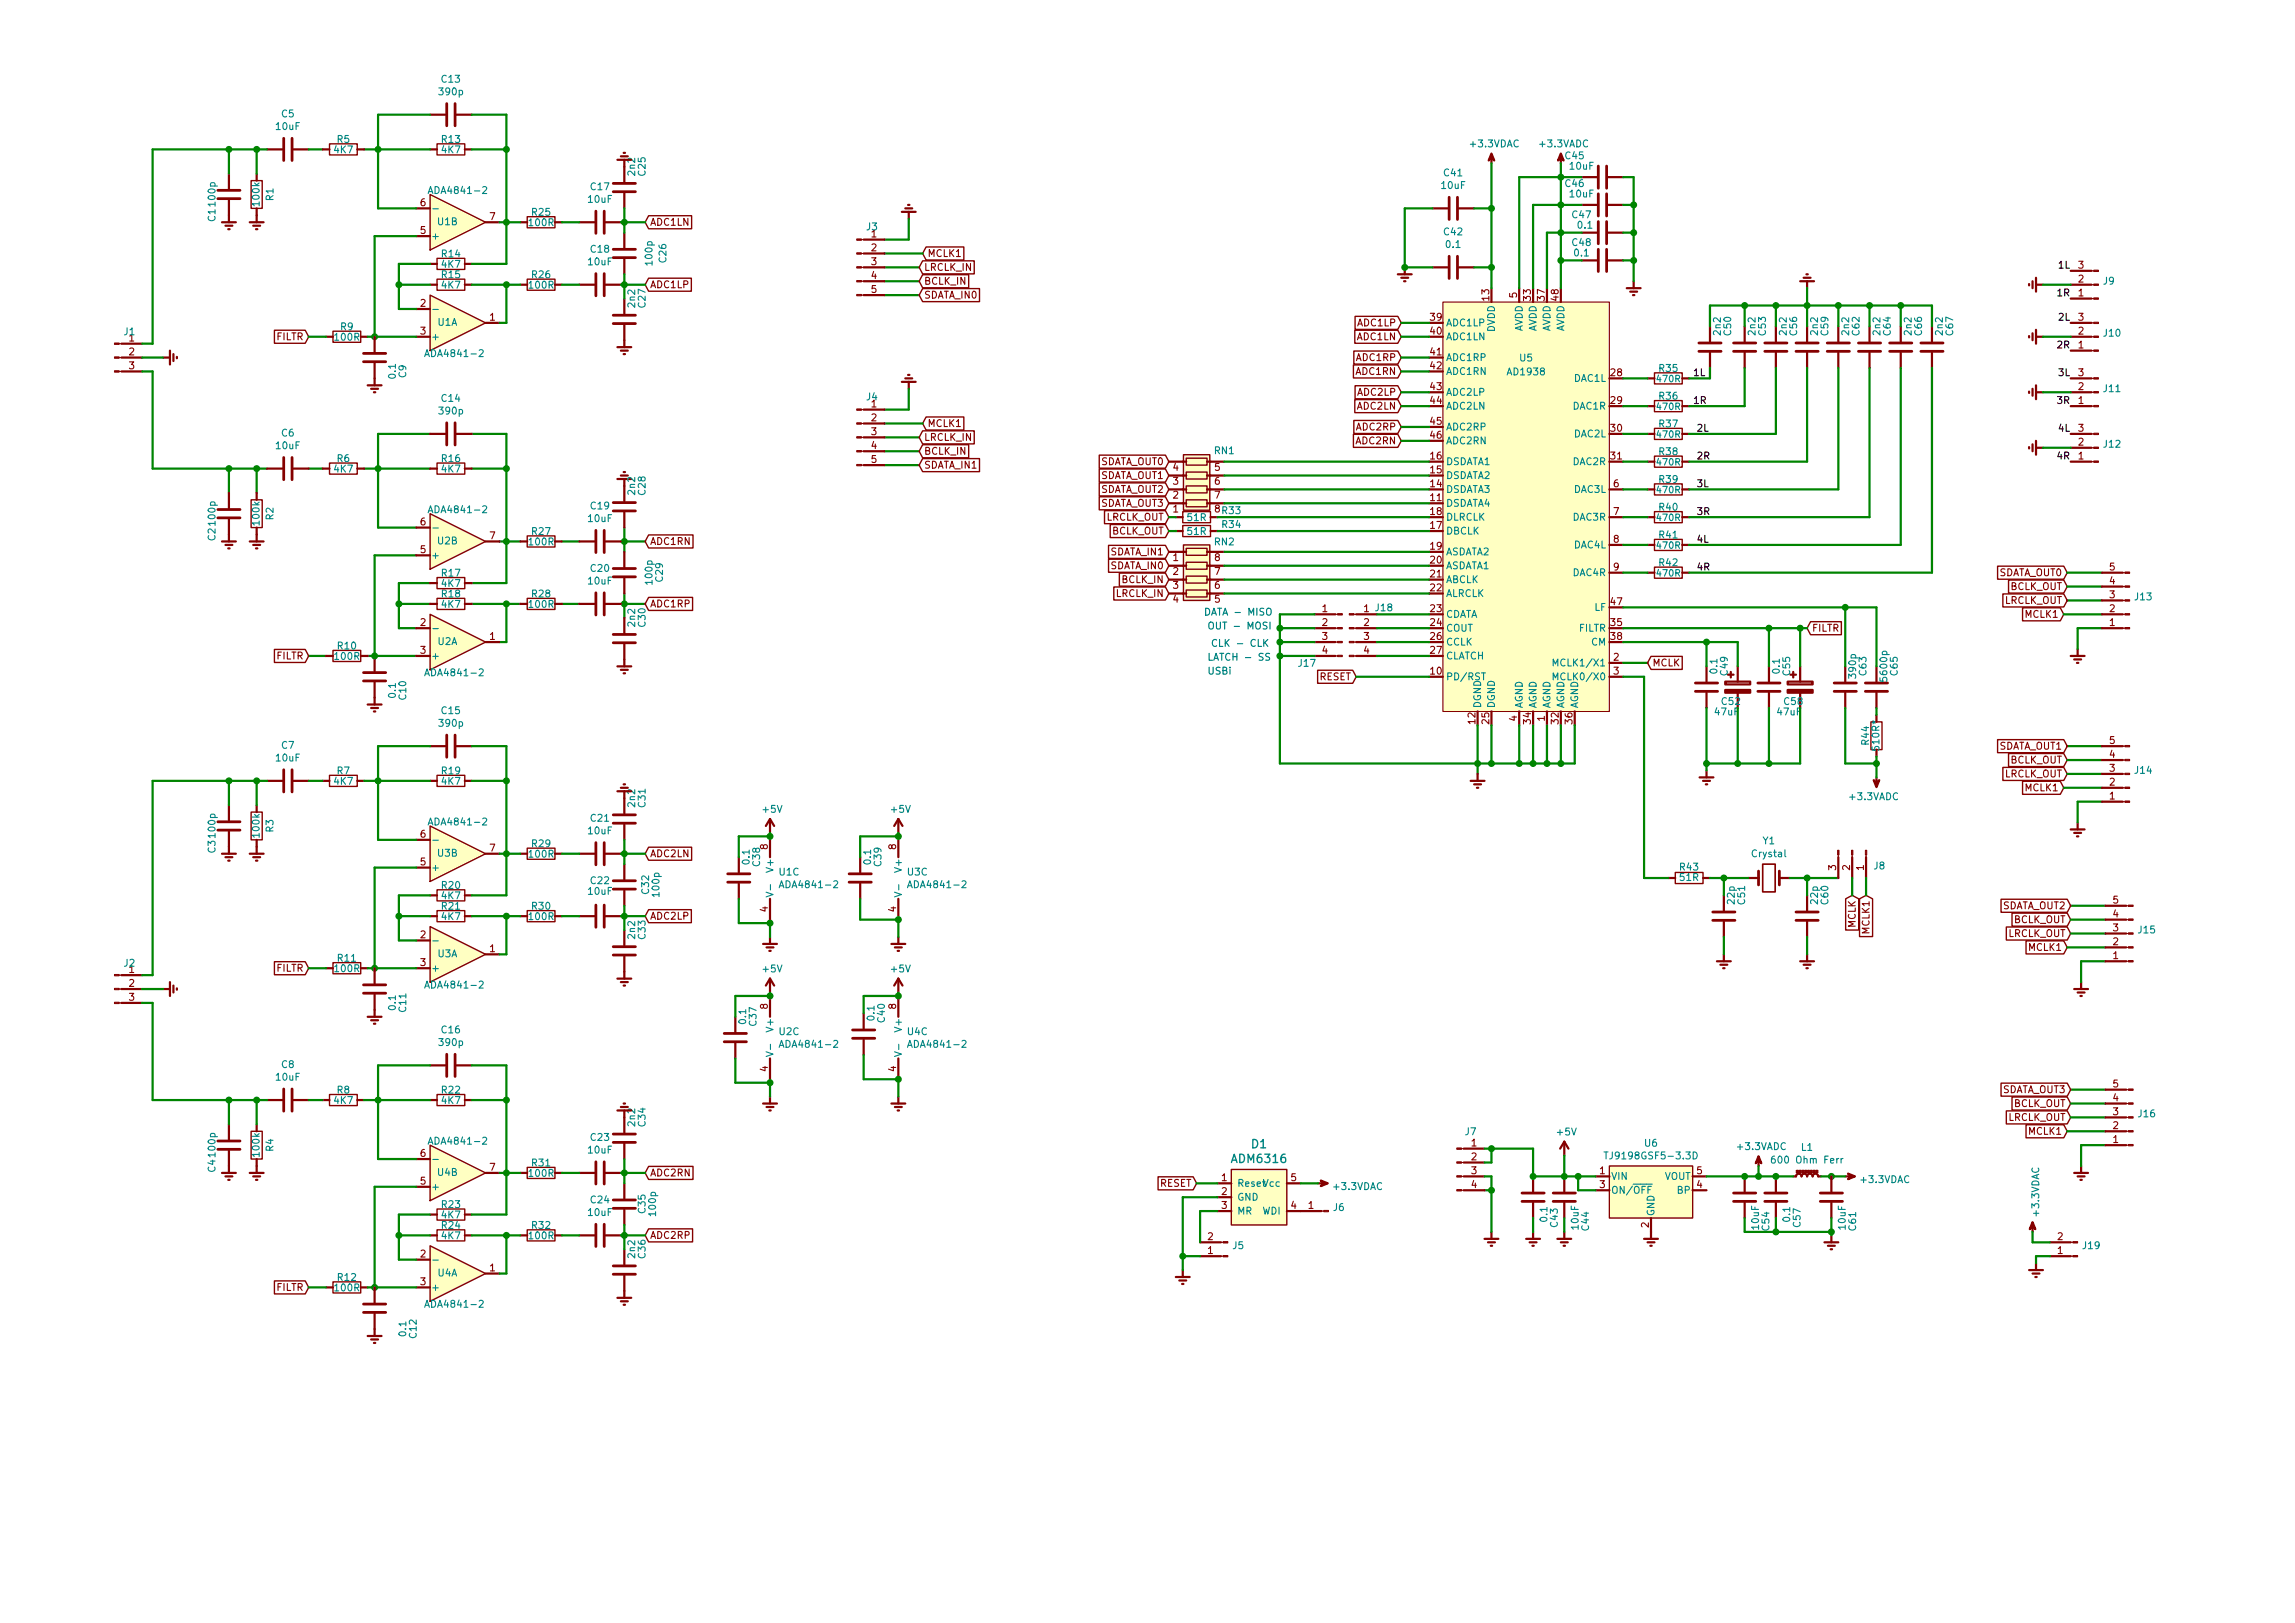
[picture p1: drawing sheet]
<svg xmlns="http://www.w3.org/2000/svg" width="420mm" height="297mm" viewBox="0 0 420 297" stroke-linecap="round" stroke-linejoin="round" font-family="sans-serif">
<defs><g id="words">
<g font-size="2.1" fill="#008484">
<text x="225.7" y="212.8">ADM6316</text>
<text x="229.2" y="210.1">D1</text>
</g>
<g font-size="1.8" fill="#008484">
<text x="80.5" y="17.4">390p</text>
<text x="80.9" y="15.1">C13</text>
<text x="50.6" y="23.8">10uF</text>
<text x="51.6" y="21.5">C5</text>
<text x="61.2" y="28.1">4K7</text>
<text x="61.7" y="26.1">R5</text>
<text x="80.9" y="26.1">R13</text>
<text x="80.9" y="28.1">4K7</text>
<text x="269.3" y="27">+3.3VDAC</text>
<text x="282" y="27">+3.3VADC</text>
<text x="286.6" y="29.1">C45</text>
<text x="79.1" y="35.5">ADA4841-2</text>
<text x="108.2" y="34.8">C17</text>
<text x="116.3" y="32" transform="rotate(-90 116.3 32)">2n2</text>
<text x="118.2" y="32.1" transform="rotate(-90 118.2 32.1)">C25</text>
<text x="264" y="34.6">10uF</text>
<text x="264.4" y="32.3">C41</text>
<text x="286.6" y="34.2">C46</text>
<text x="287.5" y="31.1">10uF</text>
<text x="39.4" y="40.5" transform="rotate(-90 39.4 40.5)">C1</text>
<text x="39.4" y="37.6" transform="rotate(-90 39.4 37.6)">100p</text>
<text x="47.5" y="37.6" transform="rotate(-90 47.5 37.6)">100k</text>
<text x="50.1" y="36.7" transform="rotate(-90 50.1 36.7)">R1</text>
<text x="80.2" y="41.2">U1B</text>
<text x="97" y="41.4">100R</text>
<text x="97.4" y="39.5">R25</text>
<text x="107.8" y="37.1">10uF</text>
<text x="287.5" y="36.1">10uF</text>
<text x="287.9" y="39.9">C47</text>
<text x="289" y="41.8">0.1</text>
<text x="78.9" y="43.9">+</text>
<text x="80.9" y="47.1">R14</text>
<text x="108.2" y="46.2">C18</text>
<text x="122" y="48" transform="rotate(-90 122 48)">C26</text>
<text x="158.7" y="42.1">J3</text>
<text x="264.4" y="43.1">C42</text>
<text x="264.8" y="45.4">0.1</text>
<text x="287.9" y="45">C48</text>
<text x="288.3" y="46.9">0.1</text>
<text x="80.9" y="49">4K7</text>
<text x="80.9" y="50.9">R15</text>
<text x="80.9" y="52.8">4K7</text>
<text x="97" y="52.8">100R</text>
<text x="97.4" y="50.9">R26</text>
<text x="107.8" y="48.6">10uF</text>
<text x="119.5" y="48.4" transform="rotate(-90 119.5 48.4)">100p</text>
<text x="385.1" y="52.1">J9</text>
<text x="80.2" y="59.6">U1A</text>
<text x="116.3" y="56.2" transform="rotate(-90 116.3 56.2)">2n2</text>
<text x="118.2" y="56.2" transform="rotate(-90 118.2 56.2)">C27</text>
<text x="264.7" y="59.7">ADC1LP</text>
<text x="22.7" y="61.4">J1</text>
<text x="23.6" y="62.5">1</text>
<text x="61.4" y="62.3">100R</text>
<text x="62.4" y="60.4">R9</text>
<text x="78.5" y="65.3">ADA4841-2</text>
<text x="78.9" y="62.3">+</text>
<text x="264.7" y="62.3">ADC1LN</text>
<text x="273.7" y="60.8" transform="rotate(-90 273.7 60.8)">DVDD</text>
<text x="278.8" y="60.8" transform="rotate(-90 278.8 60.8)">AVDD</text>
<text x="281.3" y="60.8" transform="rotate(-90 281.3 60.8)">AVDD</text>
<text x="283.8" y="60.8" transform="rotate(-90 283.8 60.8)">AVDD</text>
<text x="286.4" y="60.8" transform="rotate(-90 286.4 60.8)">AVDD</text>
<text x="315" y="61.3" transform="rotate(-90 315 61.3)">2n2</text>
<text x="316.9" y="61.3" transform="rotate(-90 316.9 61.3)">C50</text>
<text x="321.4" y="61.3" transform="rotate(-90 321.4 61.3)">2n2</text>
<text x="323.3" y="61.3" transform="rotate(-90 323.3 61.3)">C53</text>
<text x="327.1" y="61.3" transform="rotate(-90 327.1 61.3)">2n2</text>
<text x="329" y="61.3" transform="rotate(-90 329 61.3)">C56</text>
<text x="332.8" y="61.3" transform="rotate(-90 332.8 61.3)">2n2</text>
<text x="334.7" y="61.3" transform="rotate(-90 334.7 61.3)">C59</text>
<text x="338.5" y="61.3" transform="rotate(-90 338.5 61.3)">2n2</text>
<text x="340.4" y="61.3" transform="rotate(-90 340.4 61.3)">C62</text>
<text x="344.2" y="61.3" transform="rotate(-90 344.2 61.3)">2n2</text>
<text x="346.2" y="61.3" transform="rotate(-90 346.2 61.3)">C64</text>
<text x="350" y="61.3" transform="rotate(-90 350 61.3)">2n2</text>
<text x="351.9" y="61.3" transform="rotate(-90 351.9 61.3)">C66</text>
<text x="355.7" y="61.3" transform="rotate(-90 355.7 61.3)">2n2</text>
<text x="357.6" y="61.3" transform="rotate(-90 357.6 61.3)">C67</text>
<text x="385.2" y="61.6">J10</text>
<text x="72.5" y="69.2" transform="rotate(-90 72.5 69.2)">0.1</text>
<text x="74.4" y="69.1" transform="rotate(-90 74.4 69.1)">C9</text>
<text x="264.7" y="66.1">ADC1RP</text>
<text x="264.7" y="68.6">ADC1RN</text>
<text x="276.2" y="68.7">AD1938</text>
<text x="278.3" y="66.2">U5</text>
<text x="288.2" y="69.9">DAC1L</text>
<text x="303.8" y="68.1">R35</text>
<text x="385.2" y="71.8">J11</text>
<text x="80.5" y="75.9">390p</text>
<text x="80.9" y="73.5">C14</text>
<text x="158.7" y="73.3">J4</text>
<text x="264.7" y="72.4">ADC2LP</text>
<text x="264.7" y="75">ADC2LN</text>
<text x="288" y="75">DAC1R</text>
<text x="303.8" y="73.1">R36</text>
<text x="50.6" y="82.2">10uF</text>
<text x="51.6" y="79.9">C6</text>
<text x="222.4" y="83.1">RN1</text>
<text x="264.7" y="78.8">ADC2RP</text>
<text x="264.7" y="81.3">ADC2RN</text>
<text x="288.2" y="80">DAC2L</text>
<text x="303.8" y="78.2">R37</text>
<text x="303.8" y="83.3">R38</text>
<text x="385.2" y="81.9">J12</text>
<text x="61.2" y="86.5">4K7</text>
<text x="61.7" y="84.6">R6</text>
<text x="80.9" y="84.6">R16</text>
<text x="80.9" y="86.5">4K7</text>
<text x="264.7" y="87.7">DSDATA2</text>
<text x="264.7" y="85.1">DSDATA1</text>
<text x="288" y="85.1">DAC2R</text>
<text x="303.8" y="88.4">R39</text>
<text x="47.5" y="96" transform="rotate(-90 47.5 96)">100k</text>
<text x="50.1" y="95.1" transform="rotate(-90 50.1 95.1)">R2</text>
<text x="79.1" y="93.9">ADA4841-2</text>
<text x="107.8" y="95.5">10uF</text>
<text x="108.2" y="93.2">C19</text>
<text x="116.3" y="90.5" transform="rotate(-90 116.3 90.5)">2n2</text>
<text x="118.2" y="90.5" transform="rotate(-90 118.2 90.5)">C28</text>
<text x="217.4" y="95.4">51R</text>
<text x="264.7" y="92.7">DSDATA4</text>
<text x="264.7" y="90.2">DSDATA3</text>
<text x="264.7" y="95.3">DLRCLK</text>
<text x="288" y="95.3">DAC3R</text>
<text x="288.2" y="90.2">DAC3L</text>
<text x="303.8" y="93.5">R40</text>
<text x="39.4" y="98.9" transform="rotate(-90 39.4 98.9)">C2</text>
<text x="39.4" y="96" transform="rotate(-90 39.4 96)">100p</text>
<text x="80.2" y="99.6">U2B</text>
<text x="97" y="99.8">100R</text>
<text x="97.4" y="97.9">R27</text>
<text x="217.4" y="97.9">51R</text>
<text x="222.4" y="99.8">RN2</text>
<text x="223.8" y="96.6">R34</text>
<text x="264.7" y="97.8">DBCLK</text>
<text x="264.7" y="101.6">ASDATA2</text>
<text x="288.2" y="100.4">DAC4L</text>
<text x="303.8" y="98.5">R41</text>
<text x="78.9" y="102.3">+</text>
<text x="80.9" y="105.5">R17</text>
<text x="80.9" y="107.4">4K7</text>
<text x="107.8" y="107">10uF</text>
<text x="108.2" y="104.7">C20</text>
<text x="119.5" y="106.8" transform="rotate(-90 119.5 106.8)">100p</text>
<text x="121.4" y="106.4" transform="rotate(-90 121.4 106.4)">C29</text>
<text x="264.7" y="104.2">ASDATA1</text>
<text x="264.7" y="106.7">ABCLK</text>
<text x="288" y="105.4">DAC4R</text>
<text x="303.8" y="103.6">R42</text>
<text x="80.9" y="109.3">R18</text>
<text x="80.9" y="111.2">4K7</text>
<text x="97" y="111.2">100R</text>
<text x="97.4" y="109.3">R28</text>
<text x="249.7" y="112">1 J18</text>
<text x="264.7" y="109.3">ALRCLK</text>
<text x="264.7" y="113.1">CDATA</text>
<text x="292" y="111.8">LF</text>
<text x="390.9" y="109.9">J13</text>
<text x="61.9" y="118.9">R10</text>
<text x="80.2" y="118">U2A</text>
<text x="116.3" y="114.6" transform="rotate(-90 116.3 114.6)">2n2</text>
<text x="118.2" y="114.7" transform="rotate(-90 118.2 114.7)">C30</text>
<text x="264.7" y="115.6">COUT</text>
<text x="264.7" y="118.1">CCLK</text>
<text x="289.1" y="115.6">FILTR</text>
<text x="291.4" y="118.1">CM</text>
<text x="61.4" y="120.8">100R</text>
<text x="78.5" y="123.8">ADA4841-2</text>
<text x="78.9" y="120.7">+</text>
<text x="237.8" y="122">J17</text>
<text x="264.7" y="124.5">PD/RST</text>
<text x="264.7" y="120.7">CLATCH</text>
<text x="285.4" y="122">MCLK1/X1</text>
<text x="285.4" y="124.5">MCLK0/X0</text>
<text x="314.4" y="123.2" transform="rotate(-90 314.4 123.2)">0.1</text>
<text x="325.8" y="123.2" transform="rotate(-90 325.8 123.2)">0.1</text>
<text x="339.8" y="124" transform="rotate(-90 339.8 124)">390p</text>
<text x="341.7" y="123.6" transform="rotate(-90 341.7 123.6)">C63</text>
<text x="345.5" y="124.4" transform="rotate(-90 345.5 124.4)">5600p</text>
<text x="347.4" y="123.6" transform="rotate(-90 347.4 123.6)">C65</text>
<text x="72.5" y="127.6" transform="rotate(-90 72.5 127.6)">0.1</text>
<text x="74.4" y="128" transform="rotate(-90 74.4 128)">C10</text>
<text x="80.9" y="130.7">C15</text>
<text x="271.1" y="129.7" transform="rotate(-90 271.1 129.7)">DGND</text>
<text x="273.7" y="129.7" transform="rotate(-90 273.7 129.7)">DGND</text>
<text x="278.8" y="129.7" transform="rotate(-90 278.8 129.7)">AGND</text>
<text x="281.3" y="129.7" transform="rotate(-90 281.3 129.7)">AGND</text>
<text x="283.8" y="129.7" transform="rotate(-90 283.8 129.7)">AGND</text>
<text x="286.4" y="129.7" transform="rotate(-90 286.4 129.7)">AGND</text>
<text x="288.9" y="129.7" transform="rotate(-90 288.9 129.7)">AGND</text>
<text x="314" y="130.9">47uF</text>
<text x="315.3" y="129">C52</text>
<text x="325.5" y="130.9">47uF</text>
<text x="326.7" y="129">C58</text>
<text x="51.6" y="137">C7</text>
<text x="80.5" y="133">390p</text>
<text x="342.2" y="136.3" transform="rotate(-90 342.2 136.3)">R44</text>
<text x="344.1" y="137.1" transform="rotate(-90 344.1 137.1)">510R*</text>
<text x="50.6" y="139.4">10uF</text>
<text x="61.2" y="143.6">4K7</text>
<text x="61.7" y="141.7">R7</text>
<text x="80.9" y="141.7">R19</text>
<text x="80.9" y="143.6">4K7</text>
<text x="390.9" y="141.6">J14</text>
<text x="116.3" y="147.6" transform="rotate(-90 116.3 147.6)">2n2</text>
<text x="118.2" y="147.7" transform="rotate(-90 118.2 147.7)">C31</text>
<text x="139.8" y="148.8">+5V</text>
<text x="163.2" y="148.8">+5V</text>
<text x="338.8" y="146.4">+3.3VADC</text>
<text x="39.4" y="153.2" transform="rotate(-90 39.4 153.2)">100p</text>
<text x="47.5" y="153.1" transform="rotate(-90 47.5 153.1)">100k</text>
<text x="50.1" y="152.3" transform="rotate(-90 50.1 152.3)">R3</text>
<text x="79.1" y="151.1">ADA4841-2</text>
<text x="97.4" y="155.1">R29</text>
<text x="107.8" y="152.7">10uF</text>
<text x="108.2" y="150.4">C21</text>
<text x="322.8" y="154.5">Y1</text>
<text x="39.4" y="156.1" transform="rotate(-90 39.4 156.1)">C3</text>
<text x="78.9" y="159.4">+</text>
<text x="80.2" y="156.8">U3B</text>
<text x="97" y="157">100R</text>
<text x="108.2" y="161.8">C22</text>
<text x="137.2" y="158.1" transform="rotate(-90 137.2 158.1)">0.1</text>
<text x="139.1" y="158.5" transform="rotate(-90 139.1 158.5)">C38</text>
<text x="141.6" y="159.2" transform="rotate(-90 141.6 159.2)">V+</text>
<text x="142.7" y="160.2">U1C</text>
<text x="159.5" y="158.1" transform="rotate(-90 159.5 158.1)">0.1</text>
<text x="161.4" y="158.5" transform="rotate(-90 161.4 158.5)">C39</text>
<text x="165.1" y="159.2" transform="rotate(-90 165.1 159.2)">V+</text>
<text x="166.2" y="160.2">U3C</text>
<text x="307.6" y="159.3">R43</text>
<text x="307.6" y="161.2">51R</text>
<text x="320.9" y="156.9">Crystal</text>
<text x="343.1" y="159.1">J8</text>
<text x="80.9" y="162.7">R20</text>
<text x="80.9" y="164.6">4K7</text>
<text x="80.9" y="166.5">R21</text>
<text x="97.4" y="166.5">R30</text>
<text x="107.8" y="163.8">10uF</text>
<text x="118.8" y="163.6" transform="rotate(-90 118.8 163.6)">C32</text>
<text x="120.7" y="164" transform="rotate(-90 120.7 164)">100p</text>
<text x="143.4" y="162.5">ADA4841-2</text>
<text x="166.9" y="162.5">ADA4841-2</text>
<text x="317.6" y="165.4" transform="rotate(-90 317.6 165.4)">22p</text>
<text x="319.5" y="165.5" transform="rotate(-90 319.5 165.5)">C51</text>
<text x="332.8" y="165.4" transform="rotate(-90 332.8 165.4)">22p</text>
<text x="334.7" y="165.5" transform="rotate(-90 334.7 165.5)">C60</text>
<text x="80.9" y="168.4">4K7</text>
<text x="97" y="168.4">100R</text>
<text x="116.3" y="171.7" transform="rotate(-90 116.3 171.7)">2n2</text>
<text x="118.2" y="171.8" transform="rotate(-90 118.2 171.8)">C33</text>
<text x="391.5" y="170.8">J15</text>
<text x="22.7" y="176.9">J2</text>
<text x="61.4" y="177.9">100R</text>
<text x="61.9" y="176">R11</text>
<text x="78.9" y="177.8">+</text>
<text x="80.2" y="175.2">U3A</text>
<text x="139.8" y="178">+5V</text>
<text x="163.2" y="178">+5V</text>
<text x="72.5" y="184.7" transform="rotate(-90 72.5 184.7)">0.1</text>
<text x="74.4" y="185.2" transform="rotate(-90 74.4 185.2)">C11</text>
<text x="78.5" y="180.9">ADA4841-2</text>
<text x="80.5" y="191.4">390p</text>
<text x="80.9" y="189.1">C16</text>
<text x="136.6" y="187.3" transform="rotate(-90 136.6 187.3)">0.1</text>
<text x="138.5" y="187.7" transform="rotate(-90 138.5 187.7)">C37</text>
<text x="141.6" y="188.4" transform="rotate(-90 141.6 188.4)">V+</text>
<text x="142.7" y="189.4">U2C</text>
<text x="143.4" y="191.8">ADA4841-2</text>
<text x="160.1" y="186.7" transform="rotate(-90 160.1 186.7)">0.1</text>
<text x="162" y="187.1" transform="rotate(-90 162 187.1)">C40</text>
<text x="165.1" y="188.4" transform="rotate(-90 165.1 188.4)">V+</text>
<text x="166.2" y="189.4">U4C</text>
<text x="166.9" y="191.8">ADA4841-2</text>
<text x="50.6" y="197.8">10uF</text>
<text x="51.6" y="195.5">C8</text>
<text x="61.2" y="202">4K7</text>
<text x="61.7" y="200.1">R8</text>
<text x="80.9" y="200.1">R22</text>
<text x="80.9" y="202">4K7</text>
<text x="79.1" y="209.5">ADA4841-2</text>
<text x="108.2" y="208.8">C23</text>
<text x="116.3" y="206" transform="rotate(-90 116.3 206)">2n2</text>
<text x="118.2" y="206.1" transform="rotate(-90 118.2 206.1)">C34</text>
<text x="268.3" y="207.8">J7</text>
<text x="285.2" y="207.8">+5V</text>
<text x="301.1" y="209.9">U6</text>
<text x="391.5" y="204.5">J16</text>
<text x="39.4" y="214.5" transform="rotate(-90 39.4 214.5)">C4</text>
<text x="39.4" y="211.6" transform="rotate(-90 39.4 211.6)">100p</text>
<text x="47.5" y="211.5" transform="rotate(-90 47.5 211.5)">100k</text>
<text x="50.1" y="210.7" transform="rotate(-90 50.1 210.7)">R4</text>
<text x="80.2" y="215.2">U4B</text>
<text x="97" y="215.4">100R</text>
<text x="97.4" y="213.5">R31</text>
<text x="107.8" y="211.1">10uF</text>
<text x="294.8" y="212.2">TJ9198GSF5-3.3D</text>
<text x="294.9" y="215.9">VIN</text>
<text x="304.7" y="215.9">VOUT</text>
<text x="318.2" y="210.5">+3.3VADC</text>
<text x="325.1" y="212.9">600 Ohm Ferr</text>
<text x="329.8" y="210.6">L1</text>
<text x="78.9" y="217.8">+</text>
<text x="80.9" y="221.1">R23</text>
<text x="108.2" y="220.2">C24</text>
<text x="118.2" y="222" transform="rotate(-90 118.2 222)">C35</text>
<text x="226.4" y="217.2">Reset Vcc</text>
<text x="226.4" y="219.7">GND</text>
<text x="244.1" y="221.6">J6</text>
<text x="244.3" y="217.8">+3.3VDAC</text>
<text x="294.9" y="218.5">ON/OFF</text>
<text x="307.2" y="218.5">BP</text>
<text x="340.8" y="216.5">+3.3VDAC</text>
<text x="80.9" y="223">4K7</text>
<text x="80.9" y="224.9">R24</text>
<text x="80.9" y="226.8">4K7</text>
<text x="97" y="226.8">100R</text>
<text x="97.4" y="224.9">R32</text>
<text x="107.8" y="222.5">10uF</text>
<text x="120.1" y="222.4" transform="rotate(-90 120.1 222.4)">100p</text>
<text x="226.4" y="222.3">MR</text>
<text x="231.1" y="222.3">WDI</text>
<text x="283.3" y="223.5" transform="rotate(-90 283.3 223.5)">0.1</text>
<text x="285.2" y="224.5" transform="rotate(-90 285.2 224.5)">C43</text>
<text x="289" y="225" transform="rotate(-90 289 225)">10uF</text>
<text x="290.9" y="225.2" transform="rotate(-90 290.9 225.2)">C44</text>
<text x="302.9" y="222.7" transform="rotate(-90 302.9 222.7)">GND</text>
<text x="322" y="225" transform="rotate(-90 322 225)">10uF</text>
<text x="323.9" y="225.2" transform="rotate(-90 323.9 225.2)">C54</text>
<text x="327.7" y="223.5" transform="rotate(-90 327.7 223.5)">0.1</text>
<text x="329.6" y="224.5" transform="rotate(-90 329.6 224.5)">C57</text>
<text x="337.9" y="225" transform="rotate(-90 337.9 225)">10uF</text>
<text x="339.8" y="225.2" transform="rotate(-90 339.8 225.2)">C61</text>
<text x="373.3" y="222.4" transform="rotate(-90 373.3 222.4)">+3.3VDAC</text>
<text x="80.2" y="233.6">U4A</text>
<text x="116.3" y="230.2" transform="rotate(-90 116.3 230.2)">2n2</text>
<text x="118.2" y="230.2" transform="rotate(-90 118.2 230.2)">C36</text>
<text x="225.7" y="228.6">J5</text>
<text x="381.4" y="228.6">J19</text>
<text x="61.4" y="236.3">100R</text>
<text x="61.9" y="234.4">R12</text>
<text x="78.5" y="239.3">ADA4841-2</text>
<text x="78.9" y="236.3">+</text>
<text x="74.4" y="244.4" transform="rotate(-90 74.4 244.4)">0.1</text>
<text x="76.3" y="244.8" transform="rotate(-90 76.3 244.8)">C12</text>
</g>
<g font-size="1.8" fill="#840000">
<text x="77" y="37.7">6</text>
<text x="89.7" y="40.3">7</text>
<text x="118.9" y="41.3">ADC1LN</text>
<text x="77" y="42.8">5</text>
<text x="159.5" y="43.4">1</text>
<text x="159.5" y="46">2</text>
<text x="169.7" y="47">MCLK1</text>
<text x="118.9" y="52.7">ADC1LP</text>
<text x="159.5" y="48.5">3</text>
<text x="159.5" y="51.1">4</text>
<text x="159.5" y="53.6">5</text>
<text x="169.1" y="49.6">LRCLK_IN</text>
<text x="169.1" y="52.1">BCLK_IN</text>
<text x="380.5" y="51.7">2</text>
<text x="380.5" y="49.2">3</text>
<text x="77" y="56.1">2</text>
<text x="89.7" y="58.7">1</text>
<text x="169.1" y="54.6">SDATA_IN0</text>
<text x="248.6" y="59.7">ADC1LP</text>
<text x="261.9" y="58.7">39</text>
<text x="272.6" y="55" transform="rotate(-90 272.6 55)">13</text>
<text x="277.7" y="54.5" transform="rotate(-90 277.7 54.5)">5</text>
<text x="280.3" y="55" transform="rotate(-90 280.3 55)">33</text>
<text x="282.8" y="55" transform="rotate(-90 282.8 55)">37</text>
<text x="285.3" y="55" transform="rotate(-90 285.3 55)">48</text>
<text x="380.5" y="54.2">1</text>
<text x="380.5" y="58.7">3</text>
<text x="23.6" y="65">2</text>
<text x="50.7" y="62.3">FILTR</text>
<text x="77" y="61.2">3</text>
<text x="248.5" y="62.3">ADC1LN</text>
<text x="261.9" y="61.2">40</text>
<text x="261.9" y="65">41</text>
<text x="380.5" y="63.8">1</text>
<text x="380.5" y="61.2">2</text>
<text x="23.6" y="67.6">3</text>
<text x="248.3" y="68.6">ADC1RN</text>
<text x="248.4" y="66.1">ADC1RP</text>
<text x="261.9" y="67.6">42</text>
<text x="261.9" y="71.4">43</text>
<text x="294.9" y="68.8">28</text>
<text x="380.5" y="71.4">2</text>
<text x="380.5" y="68.8">3</text>
<text x="159.5" y="74.6">1</text>
<text x="159.5" y="77.1">2</text>
<text x="248.5" y="75">ADC2LN</text>
<text x="248.6" y="72.4">ADC2LP</text>
<text x="261.9" y="73.9">44</text>
<text x="261.9" y="77.7">45</text>
<text x="294.9" y="73.9">29</text>
<text x="380.5" y="73.9">1</text>
<text x="159.5" y="79.6">3</text>
<text x="159.5" y="82.2">4</text>
<text x="169.1" y="83.2">BCLK_IN</text>
<text x="169.1" y="80.7">LRCLK_IN</text>
<text x="169.7" y="78.1">MCLK1</text>
<text x="248.3" y="81.3">ADC2RN</text>
<text x="248.4" y="78.8">ADC2RP</text>
<text x="261.9" y="80.3">46</text>
<text x="294.9" y="79">30</text>
<text x="380.5" y="81.5">2</text>
<text x="380.5" y="79">3</text>
<text x="159.5" y="84.7">5</text>
<text x="169.1" y="85.8">SDATA_IN1</text>
<text x="201.4" y="85.1">SDATA_OUT0</text>
<text x="201.4" y="87.7">SDATA_OUT1</text>
<text x="214.8" y="88.7">3</text>
<text x="214.8" y="86.2">4</text>
<text x="222.4" y="86.2">5</text>
<text x="222.4" y="88.7">6</text>
<text x="261.9" y="89.2">14</text>
<text x="261.9" y="86.6">15</text>
<text x="261.9" y="84.1">16</text>
<text x="294.9" y="84.1">31</text>
<text x="295.4" y="89.2">6</text>
<text x="380.5" y="84.1">1</text>
<text x="201.4" y="90.2">SDATA_OUT2</text>
<text x="201.4" y="92.7">SDATA_OUT3</text>
<text x="202.4" y="95.3">LRCLK_OUT</text>
<text x="214.8" y="93.8">1</text>
<text x="214.8" y="91.2">2</text>
<text x="222.4" y="91.2">7</text>
<text x="222.4" y="93.8">8 R33</text>
<text x="261.9" y="91.7">11</text>
<text x="261.9" y="94.2">18</text>
<text x="295.4" y="94.2">7</text>
<text x="77" y="101.2">5</text>
<text x="77" y="96.2">6</text>
<text x="89.7" y="98.7">7</text>
<text x="118.9" y="99.7">ADC1RN</text>
<text x="203.3" y="101.6">SDATA_IN1</text>
<text x="203.5" y="97.8">BCLK_OUT</text>
<text x="261.9" y="96.8">17</text>
<text x="261.9" y="100.6">19</text>
<text x="295.4" y="99.3">8</text>
<text x="203.3" y="104.2">SDATA_IN0</text>
<text x="205.5" y="106.7">BCLK_IN</text>
<text x="214.8" y="102.7">1</text>
<text x="214.8" y="105.2">2</text>
<text x="214.8" y="107.8">3</text>
<text x="222.4" y="107.8">6</text>
<text x="222.4" y="105.2">7</text>
<text x="222.4" y="102.7">8</text>
<text x="261.9" y="103.1">20</text>
<text x="261.9" y="105.7">21</text>
<text x="295.4" y="104.4">9</text>
<text x="365.8" y="105.4">SDATA_OUT0</text>
<text x="368" y="108">BCLK_OUT</text>
<text x="386.2" y="106.9">4</text>
<text x="386.2" y="104.4">5</text>
<text x="118.9" y="111.2">ADC1RP</text>
<text x="204.4" y="109.3">LRCLK_IN</text>
<text x="214.8" y="110.3">4</text>
<text x="222.4" y="110.3">5</text>
<text x="242.1" y="112">1</text>
<text x="261.9" y="108.2">22</text>
<text x="261.9" y="112">23</text>
<text x="294.9" y="110.8">47</text>
<text x="366.9" y="110.5">LRCLK_OUT</text>
<text x="370.9" y="113.1">MCLK1</text>
<text x="386.2" y="112">2</text>
<text x="386.2" y="109.5">3</text>
<text x="77" y="114.6">2</text>
<text x="77" y="119.6">3</text>
<text x="89.7" y="117.1">1</text>
<text x="242.1" y="114.6">2</text>
<text x="242.1" y="117.1">3</text>
<text x="242.1" y="119.6">4</text>
<text x="249.7" y="114.6">2</text>
<text x="249.7" y="117.1">3</text>
<text x="249.7" y="119.6">4</text>
<text x="261.9" y="114.6">24</text>
<text x="261.9" y="117.1">26</text>
<text x="261.9" y="119.6">27</text>
<text x="294.9" y="114.6">35</text>
<text x="294.9" y="117.1">38</text>
<text x="331.7" y="115.6">FILTR</text>
<text x="386.2" y="114.6">1</text>
<text x="50.7" y="120.7">FILTR</text>
<text x="241.6" y="124.5">RESET</text>
<text x="261.9" y="123.5">10</text>
<text x="295.4" y="120.9">2</text>
<text x="295.4" y="123.5">3</text>
<text x="302.5" y="122">MCLK</text>
<text x="316.3" y="123.6" transform="rotate(-90 316.3 123.6)">C49</text>
<text x="327.7" y="123.6" transform="rotate(-90 327.7 123.6)">C55</text>
<text x="277.7" y="132" transform="rotate(-90 277.7 132)">4</text>
<text x="282.8" y="132" transform="rotate(-90 282.8 132)">1</text>
<text x="270.1" y="132.4" transform="rotate(-90 270.1 132.4)">12</text>
<text x="272.6" y="132.4" transform="rotate(-90 272.6 132.4)">25</text>
<text x="280.3" y="132.4" transform="rotate(-90 280.3 132.4)">34</text>
<text x="285.3" y="132.4" transform="rotate(-90 285.3 132.4)">32</text>
<text x="287.9" y="132.4" transform="rotate(-90 287.9 132.4)">36</text>
<text x="365.8" y="137.2">SDATA_OUT1</text>
<text x="386.2" y="136.2">5</text>
<text x="366.9" y="142.3">LRCLK_OUT</text>
<text x="368" y="139.7">BCLK_OUT</text>
<text x="386.2" y="143.8">2</text>
<text x="386.2" y="141.2">3</text>
<text x="386.2" y="138.7">4</text>
<text x="370.9" y="144.8">MCLK1</text>
<text x="386.2" y="146.3">1</text>
<text x="77" y="153.3">6</text>
<text x="89.7" y="155.8">7</text>
<text x="140.6" y="155.5" transform="rotate(-90 140.6 155.5)">8</text>
<text x="164.1" y="155.5" transform="rotate(-90 164.1 155.5)">8</text>
<text x="77" y="158.4">5</text>
<text x="118.9" y="156.9">ADC2LN</text>
<text x="336.1" y="159.3" transform="rotate(-90 336.1 159.3)">3</text>
<text x="338.7" y="159.3" transform="rotate(-90 338.7 159.3)">2</text>
<text x="341.2" y="159.3" transform="rotate(-90 341.2 159.3)">1</text>
<text x="140.6" y="166.9" transform="rotate(-90 140.6 166.9)">4</text>
<text x="164.1" y="166.9" transform="rotate(-90 164.1 166.9)">4</text>
<text x="366.5" y="166.4">SDATA_OUT2</text>
<text x="386.9" y="167.9">4</text>
<text x="386.9" y="165.4">5</text>
<text x="77" y="171.7">2</text>
<text x="118.9" y="168.3">ADC2LP</text>
<text x="339.7" y="169.8" transform="rotate(-90 339.7 169.8)">MCLK</text>
<text x="342.3" y="170.8" transform="rotate(-90 342.3 170.8)">MCLK1</text>
<text x="367.5" y="171.5">LRCLK_OUT</text>
<text x="368.6" y="168.9">BCLK_OUT</text>
<text x="386.9" y="173">2</text>
<text x="386.9" y="170.4">3</text>
<text x="23.6" y="178.1">1</text>
<text x="50.7" y="177.8">FILTR</text>
<text x="77" y="176.8">3</text>
<text x="89.7" y="174.3">1</text>
<text x="371.5" y="174">MCLK1</text>
<text x="386.9" y="175.5">1</text>
<text x="23.6" y="180.6">2</text>
<text x="23.6" y="183.1">3</text>
<text x="140.6" y="184.7" transform="rotate(-90 140.6 184.7)">8</text>
<text x="164.1" y="184.7" transform="rotate(-90 164.1 184.7)">8</text>
<text x="140.6" y="196.1" transform="rotate(-90 140.6 196.1)">4</text>
<text x="164.1" y="196.1" transform="rotate(-90 164.1 196.1)">4</text>
<text x="366.5" y="200.1">SDATA_OUT3</text>
<text x="368.6" y="202.6">BCLK_OUT</text>
<text x="386.9" y="201.6">4</text>
<text x="386.9" y="199">5</text>
<text x="269.4" y="209.8">1</text>
<text x="367.5" y="205.1">LRCLK_OUT</text>
<text x="371.5" y="207.7">MCLK1</text>
<text x="386.9" y="209.2">1</text>
<text x="386.9" y="206.6">2</text>
<text x="386.9" y="204.1">3</text>
<text x="77" y="211.7">6</text>
<text x="89.7" y="214.3">7</text>
<text x="118.9" y="215.3">ADC2RN</text>
<text x="269.4" y="212.4">2</text>
<text x="269.4" y="214.9">3</text>
<text x="292.9" y="214.9">1</text>
<text x="310.7" y="214.9">5</text>
<text x="77" y="216.8">5</text>
<text x="212.3" y="217.2">RESET</text>
<text x="223.7" y="216.2">1</text>
<text x="223.7" y="218.7">2</text>
<text x="223.7" y="221.2">3</text>
<text x="236.4" y="221.2">4</text>
<text x="236.4" y="216.2">5</text>
<text x="239.5" y="221.2">1</text>
<text x="269.4" y="217.4">4</text>
<text x="292.9" y="217.4">3</text>
<text x="310.7" y="217.4">4</text>
<text x="118.9" y="226.7">ADC2RP</text>
<text x="221.1" y="227">2</text>
<text x="301.9" y="224.7" transform="rotate(-90 301.9 224.7)">2</text>
<text x="376.7" y="227">2</text>
<text x="77" y="230.1">2</text>
<text x="89.7" y="232.7">1</text>
<text x="221.1" y="229.5">1</text>
<text x="376.7" y="229.5">1</text>
<text x="50.7" y="236.3">FILTR</text>
<text x="77" y="235.2">3</text>
</g>
<g font-size="1.8">
<text x="377" y="49.2">1L</text>
<text x="376.8" y="54.2">1R</text>
<text x="377" y="58.7">2L</text>
<text x="376.8" y="63.8">2R</text>
<text x="309.9" y="68.8">1L</text>
<text x="377" y="68.8">3L</text>
<text x="309.9" y="73.9">1R</text>
<text x="376.8" y="73.9">3R</text>
<text x="310.5" y="79">2L</text>
<text x="377" y="79">4L</text>
<text x="310.5" y="84.1">2R</text>
<text x="310.5" y="89.2">3L</text>
<text x="376.8" y="84.1">4R</text>
<text x="310.5" y="94.2">3R</text>
<text x="310.5" y="99.3">4L</text>
<text x="310.5" y="104.4">4R</text>
</g>
<g font-size="1.8" fill="#0000c2">
<text x="220.3" y="112.7">DATA - MISO</text>
<text x="221" y="115.2">OUT - MOSI</text>
<text x="221.6" y="118.4">CLK - CLK</text>
<text x="221" y="120.9">LATCH - SS</text>
<text x="221" y="123.5">USBi</text>
</g>
<g font-size="1.7" fill="#008484">
<text x="303.5" y="69.9">470R</text>
<text x="303.5" y="75">470R</text>
<text x="303.5" y="80.1">470R</text>
<text x="303.5" y="85.2">470R</text>
<text x="303.5" y="90.3">470R</text>
<text x="303.5" y="95.3">470R</text>
<text x="303.5" y="100.4">470R</text>
<text x="303.5" y="105.5">470R</text>
</g>
</g></defs>
<g fill="#ffffc2" stroke="#ffffc2" stroke-width=".18">
<path d="M264.2 55.3h30.4v74.9h-30.4z"/>
<path d="M294.6 213.4h15.3v9.5h-15.3z"/>
<path d="M225.4 214h10.2v10.2h-10.2z"/>
<path d="M78.7 54l10.2 5.1-10.2 5.1z"/>
<path d="M78.7 35.6l10.2 5.1-10.2 5.1z"/>
<path d="M78.7 169.6l10.2 5.1-10.2 5z"/>
<path d="M78.7 151.2l10.2 5-10.2 5.1z"/>
<path d="M78.7 228l10.2 5.1-10.2 5.1z"/>
<path d="M78.7 209.6l10.2 5.1-10.2 5z"/>
<path d="M78.7 94l10.2 5.1-10.2 5.1z"/>
<path d="M78.7 112.4l10.2 5.1-10.2 5.1z"/>
<path d="M216.7 83.2h4.8v10.2h-4.8z"/>
<path d="M216.7 99.7h4.8v10.2h-4.8z"/>
</g>
<path d="M264.2 55.3h30.4v74.9h-30.4z" fill="none" stroke="#840000" stroke-width=".2"/>
<g fill="none" stroke="#840000" stroke-width=".41">
<path d="M41.9 31.8v2.8M41.9 36.6v4.1M47 31.8v1.3M47 38.1v2.6M48.9 27.3h2.8M53.7 27.3h2.8M59.1 27.3h1.2M65.4 27.3h1.3M76.2 38.1h2.5M78.7 27.3h1.3M78.7 21h2.8M83.6 21h2.8"/>
<path d="M85.1 27.3h1.3M113 29.2h2.6M113.7 28.6h1.2M114.2 28h.2M114.3 29.2v4.1M114.3 35.3v2.8M165.1 38.8h2.5M165.7 38.1h1.3M166.2 37.5h.3M166.4 38.8v1.2M262.3 38.1h2.7M267.1 38.1h2.8"/>
<path d="M273 28.9v1M273 28.1l.6 1.3-.6-.5-.5 .5zM285.7 28.9v1M285.7 28.1l.6 1.3-.6-.5-.5 .5zM289.6 37.5h2.8M289.6 32.4h2.8M294.4 37.5h2.8M294.4 32.4h2.8M40.6 40.7h2.6M41.3 41.3h1.2M41.8 41.9h.2M45.7 40.7h2.6"/>
<path d="M46.4 41.3h1.2M46.9 41.9h.2M76.2 56.6h2.5M76.2 43.2h2.5M78.7 48.3h1.3M78.7 52.1h1.3M85.1 48.3h1.3M85.1 52.1h1.3M88.9 59.1h2.5M88.9 40.7h2.5M95.2 40.7h1.3M95.2 52.1h1.3"/>
<path d="M101.6 40.7h1.3M101.6 52.1h1.3M106 40.7h2.8M106 52.1h2.8M110.9 40.7h2.8M110.9 52.1h2.8M114.3 42.6v2.8M114.3 47.4v2.8M114.3 54.6v2.8M114.3 59.5v4M158.1 48.9h3.8M158.1 51.5h3.8"/>
<path d="M158.1 54h3.8M158.1 43.9h3.8M158.1 46.4h3.8M255.9 50.2h2.5M256.5 50.8h1.3M257 51.5h.3M257.2 48.9v1.3M262.3 48.9h2.7M267.1 48.9h2.8M278.1 52.7v2.6M289.6 42.6h2.8M289.6 47.7h2.8"/>
<path d="M294.4 42.6h2.8M294.4 47.7h2.8M297.8 52.7h2.6M298.4 53.4h1.3M299 54h.2M299.1 51.5v1.2M313.1 59.7v2.8M319.4 59.7v2.8M325.1 59.7v2.8M329.6 51.5h2.5M330.2 50.8h1.3M330.7 50.2h.3"/>
<path d="M330.8 51.5v1.2M330.8 59.7v2.8M336.5 59.7v2.8M342.3 59.7v2.8M348 59.7v2.8M353.7 59.7v2.8M371.5 52v.2M372.1 51.5v1.2M372.7 52.1h1.3M372.7 50.8v2.6M379.1 59.1h3.8M379.1 52.1h3.8"/>
<path d="M379.1 54.6h3.8M379.1 49.6h3.8M22.2 62.9h3.8M22.2 65.4h3.8M22.2 68h3.8M29.8 65.4h1.3M31.1 64.2v2.5M31.7 64.8v1.3M32.4 65.3v.3M59.7 61.6h1.3M66 61.6h1.3M67.3 70.5h2.5"/>
<path d="M67.9 71.2h1.3M68.5 71.8h.2M68.6 61.6v2.8M68.6 66.5v4M76.2 61.6h2.5M78.7 79.4h2.8M83.6 79.4h2.8M113 63.5h2.6M113.7 64.2h1.2M114.2 64.8h.2M158.1 75h3.8M158.1 77.5h3.8"/>
<path d="M165.1 69.9h2.5M165.7 69.3h1.3M166.2 68.6h.3M166.4 69.9v1.3M301.6 69.3h1.3M301.6 74.3h1.3M301.6 79.4h1.3M308 69.3h1.2M308 74.3h1.2M308 79.4h1.2M313.1 64.6v2.7M319.4 64.6v2.7"/>
<path d="M325.1 64.6v2.7M330.8 64.6v2.7M336.5 64.6v2.7M342.3 64.6v2.7M348 64.6v2.7M353.7 64.6v2.7M371.5 61.5v.3M371.5 71.7v.2M372.1 61v1.3M372.1 71.2v1.2M372.7 61.6h1.3M372.7 71.8h1.3"/>
<path d="M372.7 60.4v2.5M372.7 70.5v2.6M379.1 69.3h3.8M379.1 74.3h3.8M379.1 79.4h3.8M379.1 61.6h3.8M379.1 64.2h3.8M379.1 71.8h3.8M40.6 99.1h2.6M41.3 99.7h1.2M41.9 90.2v2.8M41.9 95v4.1"/>
<path d="M45.7 99.1h2.6M46.4 99.7h1.2M47 90.2v1.3M47 96.6v2.5M48.9 85.8h2.8M53.7 85.8h2.8M59.1 85.8h1.2M65.4 85.8h1.3M76.2 96.6h2.5M78.7 85.8h1.3M85.1 85.8h1.3M88.9 99.1h2.5"/>
<path d="M95.2 99.1h1.3M101.6 99.1h1.3M106 99.1h2.8M110.9 99.1h2.8M113 87.7h2.6M113.7 87h1.2M114.2 86.4h.2M114.3 87.7v4M114.3 93.8v2.8M158.1 80h3.8M158.1 82.6h3.8M158.1 85.1h3.8"/>
<path d="M214 89.6h3.2M214 84.5h3.2M214 87h3.2M214 92.1h3.2M215.3 94.7h1.2M215.3 97.2h1.2M221 89.6h3.2M221 84.5h3.2M221 87h3.2M221 92.1h3.2M221.6 94.7h1.3M221.6 97.2h1.3"/>
<path d="M294.6 89.6h2.6M294.6 94.7h2.6M294.6 99.7h2.6M301.6 89.6h1.3M301.6 94.7h1.3M301.6 99.7h1.3M301.6 84.5h1.3M308 89.6h1.2M308 94.7h1.2M308 99.7h1.2M308 84.5h1.2M371.5 81.8v.3"/>
<path d="M372.1 81.3v1.3M372.7 80.7v2.5M372.7 82h1.3M379.1 84.5h3.8M379.1 82h3.8M41.8 100.4h.2M46.9 100.4h.2M76.2 101.6h2.5M76.2 115h2.5M78.7 110.5h1.3M78.7 106.7h1.3M85.1 110.5h1.3"/>
<path d="M85.1 106.7h1.3M88.9 117.5h2.5M95.2 110.5h1.3M101.6 110.5h1.3M106 110.5h2.8M110.9 110.5h2.8M114.3 101v2.8M114.3 105.8v2.8M114.3 113.1v2.8M114.3 117.9v4.1M214 101h3.2M214 103.5h3.2"/>
<path d="M214 106.1h3.2M214 108.6h3.2M221 101h3.2M221 103.5h3.2M221 106.1h3.2M221 108.6h3.2M240.7 117.5h3.8M240.7 115h3.8M240.7 112.4h3.8M248.3 117.5h3.8M248.3 115h3.8M248.3 112.4h3.8"/>
<path d="M294.6 104.8h2.6M301.6 104.8h1.3M308 104.8h1.2M380.4 118.8v1.3M384.8 104.8h3.8M384.8 115h3.8M384.8 112.4h3.8M384.8 109.9h3.8M384.8 107.4h3.8M59.7 120.1h1.3M66 120.1h1.3M67.3 128.9h2.5"/>
<path d="M67.9 129.6h1.3M68.5 130.2h.2M68.6 120.1v2.7M68.6 124.9v4M76.2 120.1h2.5M78.7 136.6h2.8M83.6 136.6h2.8M113 122h2.6M113.7 122.6h1.2M114.2 123.2h.2M240.7 120.1h3.8M248.3 120.1h3.8"/>
<path d="M278.1 130.2v2.6M283.2 130.2v2.6M294.6 121.3h2.6M294.6 123.9h2.6M312.4 122v2.8M312.4 126.8v2.8M315.8 124.8h4.6v.5h-4.6zM316.4 123.5h1M318.1 122v2.8M318.1 126.8v2.8M323.8 122v2.8M323.8 126.8v2.8"/>
<path d="M327.3 124.8h4.6v.5h-4.6zM327.8 123.5h1M329.6 122v2.8M329.6 126.8v2.8M337.8 122v2.8M337.8 126.8v2.8M343.5 122v2.8M343.5 126.8v2.8M343.5 130.8v1.3M343.5 137.2v1.3M379.1 120.1h2.5M379.7 120.7h1.3"/>
<path d="M380.2 121.3h.3M384.8 136.6h3.8M384.8 139.1h3.8M40.6 156.2h2.6M41.3 156.9h1.2M41.8 157.5h.2M41.9 147.4v2.8M41.9 152.2v4M45.7 156.2h2.6M46.4 156.9h1.2M46.9 157.5h.2M47 147.4v1.2"/>
<path d="M47 153.7v2.5M48.9 142.9h2.8M53.7 142.9h2.8M59.1 142.9h1.2M65.4 142.9h1.3M76.2 158.8h2.5M76.2 153.7h2.5M78.7 142.9h1.3M85.1 142.9h1.3M88.9 156.2h2.5M95.2 156.2h1.3M101.6 156.2h1.3"/>
<path d="M106 156.2h2.8M110.9 156.2h2.8M113 144.8h2.6M113.7 144.2h1.2M114.2 143.5h.2M114.3 144.8v4.1M114.3 150.9v2.8M114.3 158.2v2.7M135.3 156.9v2.8M141 149.9v2.5M141 153.1v3.8M141 149.9l-.8 1.3"/>
<path d="M141 149.9l.7 1.3M157.5 156.9v2.8M164.5 149.9v2.5M164.5 153.1v3.8M164.5 149.9l-.8 1.3M164.5 149.9l.7 1.3M269.2 142.9h2.6M269.9 143.5h1.2M270.4 144.2h.2M270.5 141.6v1.3M311.1 142.3h2.6M311.8 142.9h1.3"/>
<path d="M312.3 143.5h.2M312.4 141v1.3M336.5 156.9v3.8M339.1 156.9v3.8M341.6 156.9v3.8M343 142.8l.5 .5 .5-.5-.5 1.3zM343.5 142.3v1M379.1 151.8h2.5M379.7 152.4h1.3M380.2 153.1h.3M380.4 150.5v1.3M384.8 144.2h3.8"/>
<path d="M384.8 146.7h3.8M384.8 141.6h3.8M22.2 178.5h3.8M31.1 179.7v2.6M59.7 177.2h1.3M66 177.2h1.3M68.6 177.2v2.8M76.2 172.1h2.5M76.2 177.2h2.5M78.7 163.9h1.3M78.7 167.7h1.3M85.1 163.9h1.3"/>
<path d="M85.1 167.7h1.3M88.9 174.7h2.5M95.2 167.7h1.3M101.6 167.7h1.3M106 167.7h2.8M110.9 167.7h2.8M113 179.1h2.6M113.7 179.7h1.2M114.3 163v2.8M114.3 170.2v2.8M114.3 175v4.1M135.3 161.7v2.8"/>
<path d="M139.7 172.8h2.5M140.3 173.4h1.3M140.8 174h.3M141 164.5v3.8M141 171.5v1.3M141 179.1v2.5M141 179.1l-.8 1.3M141 179.1l.7 1.3M157.5 161.7v2.8M163.2 172.8h2.5M163.8 173.4h1.3M164.3 174h.3"/>
<path d="M164.5 164.5v3.8M164.5 171.5v1.3M164.5 179.1v2.5M164.5 179.1l-.8 1.3M164.5 179.1l.7 1.3M305.4 160.7h1.3M311.8 160.7h1.3M314.3 175.9h2.6M315 176.6h1.2M315.5 177.2h.2M315.6 163.9v2.8M315.6 168.7v2.8"/>
<path d="M315.6 174.7v1.2M320 160.7h1.9M325.8 160.7h1.9M329.6 175.9h2.5M330.2 176.6h1.3M330.7 177.2h.3M330.8 163.9v2.8M330.8 168.7v2.8M330.8 174.7v1.2M381 179.7v1.3M385.4 173.4h3.9M385.4 175.9h3.9"/>
<path d="M385.4 170.9h3.9M385.4 168.3h3.9M385.4 165.8h3.9M22.2 181h3.8M22.2 183.6h3.8M29.8 181h1.3M31.7 180.4v1.2M32.4 180.9v.2M67.3 186.1h2.5M67.9 186.7h1.3M68.5 187.4h.2M68.6 182v4.1"/>
<path d="M78.7 195h2.8M83.6 195h2.8M114.2 180.4h.2M134.6 186.1v2.8M134.6 190.9v2.8M141 182.3v3.8M141 193.7v3.8M158.1 185.5v2.8M158.1 190.3v2.8M164.5 182.3v3.8M164.5 193.7v3.8M379.7 181h2.6"/>
<path d="M380.4 181.6h1.2M380.9 182.3h.2M385.4 199.4h3.9M40.6 214.7h2.6M41.3 215.3h1.2M41.8 215.9h.2M41.9 205.8v2.8M41.9 210.6v4.1M45.7 214.7h2.6M46.4 215.3h1.2M46.9 215.9h.2M47 205.8v1.2"/>
<path d="M47 212.1v2.6M48.9 201.3h2.8M53.7 201.3h2.8M59.1 201.3h1.2M65.4 201.3h1.3M76.2 217.2h2.5M76.2 212.1h2.5M78.7 201.3h1.3M85.1 201.3h1.3M88.9 214.7h2.5M95.2 214.7h1.3M101.6 214.7h1.3"/>
<path d="M106 214.7h2.8M110.9 214.7h2.8M113 203.2h2.6M113.7 202.6h1.2M114.2 202h.2M114.3 203.2v4.1M114.3 209.3v2.8M114.3 216.6v2.8M139.7 202h2.5M140.3 202.6h1.3M140.8 203.2h.3M141 200.7v1.3"/>
<path d="M163.2 202h2.5M163.8 202.6h1.3M164.3 203.2h.3M164.5 200.7v1.3M222.9 216.6h2.5M222.9 219.1h2.5M235.6 216.6h2.5M241.3 216.6h1M241.8 216.1l1.3 .5-1.3 .5 .5-.5zM268 215.3h3.8M268 217.8h3.8M268 210.2h3.8"/>
<path d="M268 212.8h3.8M280.7 215.3v2.8M286.4 209l-.8 1.2M286.4 209v2.5M286.4 215.3v2.8M286.4 209l.7 1.2M292.1 215.3h2.5M292.1 217.8h2.5M309.9 215.3h2.5M309.9 217.8h2.5M319.4 215.3v2.8M321.9 212.4v1"/>
<path d="M321.9 211.6l.6 1.3-.6-.5-.5 .5zM325.1 215.3v2.8M328.3 215.3h.5l.1-.3 .3-.2 .4 .1 .2 .4 .1-.3 .3-.2 .5 .1 .1 .4 .2-.3 .2-.2 .5 .1 .2 .4 .1-.3 .3-.2 .4 .1 .2 .4h.5M328.9 214.5h.3M328.9 214.3h.3M329.4 214.5h.3M329.4 214.3h.3M329.9 214.5h.3M329.9 214.3h.3M330.5 214.5h.2M330.5 214.3h.2M331 214.5h.2"/>
<path d="M331 214.3h.2M331.5 214.5h.2M331.5 214.3h.2M332 214.5h.2M332 214.3h.2M332.5 214.5h.2M332.5 214.3h.2M335.3 215.3v2.8M337.8 215.3h1M338.3 214.8l1.3 .5-1.3 .5 .5-.5zM379.7 214.7h2.6M380.4 215.3h1.2"/>
<path d="M380.9 215.9h.2M381 213.4v1.3M385.4 202h3.9M385.4 209.6h3.9M385.4 207h3.9M385.4 204.5h3.9M59.7 235.6h1.3M66 235.6h1.3M68.6 235.6v2.8M76.2 230.5h2.5M76.2 235.6h2.5M78.7 222.3h1.3"/>
<path d="M78.7 226.1h1.3M85.1 222.3h1.3M85.1 226.1h1.3M88.9 233.1h2.5M95.2 226.1h1.3M101.6 226.1h1.3M106 226.1h2.8M110.9 226.1h2.8M113 237.5h2.6M113.7 238.2h1.2M114.2 238.8h.2M114.3 221.4v2.8"/>
<path d="M114.3 228.6v2.8M114.3 233.5v4M215.3 233.7h2.5M215.9 234.4h1.3M216.4 235h.3M216.5 232.4v1.3M219.7 227.4h3.8M219.7 229.9h3.8M222.9 221.7h2.5M235.6 221.7h6.3M271.8 226.7h2.5M272.4 227.4h1.3"/>
<path d="M272.9 228h.3M273 225.5v1.2M279.4 226.7h2.5M280 227.4h1.3M280.5 228h.3M280.7 220.1v2.8M280.7 225.5v1.2M285.1 226.7h2.6M285.7 227.4h1.3M286.3 228h.2M286.4 220.1v2.8M286.4 225.5v1.2"/>
<path d="M301 226.7h2.5M301.6 227.4h1.3M302.1 228h.3M302.3 222.9v3.8M319.4 220.1v2.8M325.1 220.1v2.8M334 227.4h2.5M334.6 228h1.3M335.2 228.6h.2M335.3 220.1v2.8M335.3 226.1v1.3M371.5 232.4h2.5"/>
<path d="M372.1 224.4v1.1M372.1 223.7l.5 1.3-.5-.6-.5 .6zM372.1 233.1h1.3M372.6 233.7h.3M372.7 231.2v1.2M375.3 227.4h3.8M375.3 229.9h3.8M67.3 244.5h2.5M67.9 245.1h1.3M68.5 245.8h.2M68.6 240.4v4.1"/>
</g>
<g fill="none" stroke="#008484" stroke-width=".2">
<path d="M78.4 35.4l.4-1.3 .4 1.3M78.5 35.1h.6M79.2 38.2h1M88.4 34.3l.4-.2 .3 .4-.8 .9h.8M79.2 56.6h1M77.7 65.3l.5-1.3 .4 1.3M77.9 64.9h.6M87.7 64.1l.5-.1 .3 .3-.8 1h.8M78.4 93.8l.4-1.2 .4 1.2M78.5 93.5h.6M79.2 96.6h1M88.4 92.7l.4-.1 .3 .3-.8 .9h.8"/>
<path d="M79.2 115h1M77.7 123.7l.5-1.3 .4 1.3M77.9 123.3h.6M87.7 122.5l.5-.1 .3 .4-.8 .9h.8M271.2 123.2h.8M284.4 121.9v-1.3l.4 .9 .4-.9v1.3M284.4 124.4v-1.2l.4 .9 .4-.9v1.2M78.4 151l.4-1.3 .4 1.3M78.5 150.6h.6M79.2 153.8h1M88.4 149.8l.4-.1 .3 .4-.8 .9h.8M326.8 155.5v1.1l.1 .2"/>
<path d="M79.2 172.2h1M87.7 179.7l.5-.1 .3 .3-.8 .9h.8M140.3 163.3l1.2 .4-1.2 .4M141 161.9v1M142.6 162.5l.5-1.3 .4 1.3M142.8 162.1h.6M152.6 161.3l.5-.1 .3 .4-.8 .9h.8M163.8 163.3l1.2 .4-1.2 .4M164.5 161.9v1M166.1 162.5l.5-1.3 .4 1.3M166.3 162.1h.6M176.1 161.3l.5-.1 .3 .4-.8 .9h.8"/>
<path d="M77.7 180.8l.5-1.2 .4 1.2M77.9 180.5h.6M140.3 192.5l1.2 .4-1.2 .5M141 191.1v1M142.6 191.7l.5-1.3 .4 1.3M142.8 191.3h.6M152.6 190.5l.5-.1 .3 .4-.8 .9h.8M163.8 192.5l1.2 .4-1.2 .5M164.5 191.1v1M166.1 191.7l.5-1.3 .4 1.3M166.3 191.3h.6M176.1 190.5l.5-.1 .3 .4-.8 .9h.8"/>
<path d="M78.4 209.4l.4-1.3 .4 1.3M78.5 209.1h.6M79.2 212.2h1M88.4 208.3l.4-.2 .3 .4-.8 .9h.8M293.6 210.8h.8M294 210.8v1.3M301.4 216.7h1.1M302.3 217.1h-.6v1.3M310 210.8a.64 .64 0 0 1 .7 .7 .64 .64 0 0 1-.7 .6zM324.9 211.6l-.4 .1a.87 .87 0 0 0 0 1.2l.5-.2v-.5l-.5-.1-.2 .2M337.1 212v.9M337.4 212l-.3 .3"/>
<path d="M77.7 239.3l.5-1.3 .4 1.3M77.9 238.9h.6M79.2 230.6h1M87.7 238.1l.5-.1 .3 .3-.8 1h.8"/>
</g>
<g fill="none" stroke="#840000" stroke-width=".51">
<path d="M81.8 19v4M83.3 19v4M39.9 36.4h4M39.9 34.8h4M51.9 25.3v4.1M53.5 25.3v4.1M109.1 38.6v4.1M110.6 38.6v4.1M112.3 35.1h4M112.3 33.6h4M265.3 36.1v4.1M266.8 36.1v4.1"/>
<path d="M292.6 30.4v4.1M292.6 35.5v4M294.1 30.4v4.1M294.1 35.5v4M109.1 50.1v4M110.6 50.1v4M112.3 59.2h4M112.3 57.7h4M112.3 47.2h4M112.3 45.6h4M265.3 46.9v4.1M266.8 46.9v4.1"/>
<path d="M292.6 40.5v4.1M292.6 45.6v4.1M294.1 40.5v4.1M294.1 45.6v4.1M66.5 66.2h4.1M66.5 64.7h4.1M81.8 77.4v4M83.3 77.4v4M311 64.3h4.1M311 62.8h4.1M317.4 64.3h4M317.4 62.8h4"/>
<path d="M323.1 64.3h4.1M323.1 62.8h4.1M328.8 64.3h4.1M328.8 62.8h4.1M334.5 64.3h4.1M334.5 62.8h4.1M340.2 64.3h4.1M340.2 62.8h4.1M345.9 64.3h4.1M345.9 62.8h4.1M351.7 64.3h4M351.7 62.8h4"/>
<path d="M39.9 94.8h4M39.9 93.3h4M51.9 83.7v4.1M53.5 83.7v4.1M109.1 97.1v4M110.6 97.1v4M112.3 93.5h4M112.3 92h4M109.1 108.5v4.1M110.6 108.5v4.1M112.3 105.6h4M112.3 104h4"/>
<path d="M112.3 117.6h4M112.3 116.1h4M66.5 124.6h4.1M66.5 123.1h4.1M81.8 134.5v4.1M83.3 134.5v4.1M310.4 126.5h4.1M310.4 125h4.1M321.8 126.5h4.1M321.8 125h4.1M335.8 126.5h4.1M335.8 125h4.1"/>
<path d="M341.5 126.5h4.1M341.5 125h4.1M39.9 151.9h4M39.9 150.4h4M51.9 140.9v4M53.5 140.9v4M109.1 154.2v4.1M110.6 154.2v4.1M112.3 150.7h4M112.3 149.1h4M133.2 159.9h4.1M155.4 159.9h4.1"/>
<path d="M321.9 159.4v2.6M325.8 159.4v2.6M109.1 165.6v4.1M110.6 165.6v4.1M112.3 174.8h4M112.3 173.3h4M112.3 162.7h4M112.3 161.2h4M133.2 161.5h4.1M155.4 161.5h4.1M313.6 168.4h4M313.6 166.9h4"/>
<path d="M328.8 168.4h4.1M328.8 166.9h4.1M51.9 199.3v4.1M53.5 199.3v4.1M66.5 181.8h4.1M66.5 180.2h4.1M81.8 192.9v4.1M83.3 192.9v4.1M132.6 190.7h4.1M132.6 189.1h4.1M156.1 190h4M156.1 188.5h4"/>
<path d="M39.9 210.3h4M39.9 208.8h4M109.1 212.6v4.1M110.6 212.6v4.1M112.3 209.1h4M112.3 207.6h4M112.3 219.6h4M278.6 219.9h4.1M278.6 218.3h4.1M284.4 219.9h4M284.4 218.3h4M317.4 219.9h4"/>
<path d="M317.4 218.3h4M323.1 219.9h4.1M323.1 218.3h4.1M333.2 219.9h4.1M333.2 218.3h4.1M66.5 238.7h4.1M109.1 224.1v4M110.6 224.1v4M112.3 233.2h4M112.3 231.7h4M112.3 221.1h4M66.5 240.2h4.1"/>
</g>
<g fill="none" stroke="#008400" stroke-width=".41">
<path d="M41.9 27.3v4.5M47 27.3v4.5M48.9 27.3h-21v35.6h-1.9M56.5 27.3h2.6M66.7 27.3h12M78.7 21h-9.5v17.1h7M86.4 27.3h6.3M86.4 21h6.3v27.3h-6.3M114.3 38.1v4.5M262.3 38.1h-5.1v10.8h5.1M269.9 38.1h3.1M273 29.9v22.8"/>
<path d="M285.7 29.9v22.8M289.6 32.4h-11.5v20.3M289.6 37.5h-8.9v15.2M297.2 32.4h1.9v19.1M297.2 37.5h1.9M73 52.1h5.7M76.2 43.2h-7.6v18.4M78.7 48.3h-5.7v8.3h3.2M86.4 52.1h8.8M91.4 40.7h3.8M92.7 52.1v7h-1.3M102.9 40.7h3.1"/>
<path d="M102.9 52.1h3.1M113.7 40.7h4.4M113.7 52.1h4.4M114.3 50.2v4.4M161.9 48.9h6.4M161.9 46.4h7M161.9 51.5h6.4M161.9 54h6.4M166.4 40v3.9h-4.5M256.5 59.1h5.1M269.9 48.9h3.1M285.7 47.7h3.9"/>
<path d="M289.6 42.6h-6.4v10.1M297.2 42.6h1.9M297.2 47.7h1.9M313.1 59.7v-3.8h40.6v3.8M319.4 55.9v3.8M325.1 55.9v3.8M330.8 52.7v7M336.5 55.9v3.8M342.3 55.9v3.8M348 55.9v3.8M374 52.1h5.1M26 65.4h3.8"/>
<path d="M26 68h1.9v17.8h21M56.5 61.6h3.2M67.3 61.6h8.9M78.7 79.4h-9.5v17.2h7M86.4 79.4h6.3v27.3h-6.3M161.9 77.5h7M166.4 71.2v3.8h-4.5M256.5 74.3h5.1M256.5 61.6h5.1M256.5 65.4h5.1M256.5 68h5.1M256.5 78.1h5.1"/>
<path d="M256.5 71.8h5.1M297.2 69.3h4.4M297.2 74.3h4.4M297.2 79.4h4.4M313.1 67.3v2h-3.9M319.4 67.3v7h-10.2M325.1 67.3v12.1h-15.9M330.8 67.3v17.2h-21.6M336.5 67.3v22.3h-27.3M342.3 67.3v27.4h-33.1M348 67.3v32.4h-38.8M353.7 67.3v37.5h-44.5"/>
<path d="M374 61.6h5.1M374 71.8h5.1M41.9 85.8v4.4M47 85.8v4.4M56.5 85.8h2.6M66.7 85.8h12M86.4 85.8h6.3M91.4 99.1h3.8M102.9 99.1h3.1M113.7 99.1h4.4M114.3 96.6v4.4M161.9 80h6.4"/>
<path d="M161.9 82.6h6.4M161.9 85.1h6.4M214 94.7h1.3M214 97.2h1.3M222.9 94.7h38.7M222.9 97.2h38.7M224.2 84.5h37.4M224.2 89.6h37.4M224.2 87h37.4M224.2 92.1h37.4M256.5 80.7h5.1M297.2 84.5h4.4"/>
<path d="M297.2 89.6h4.4M297.2 94.7h4.4M297.2 99.7h4.4M374 82h5.1M73 110.5h5.7M76.2 101.6h-7.6v18.5M78.7 106.7h-5.7v8.3h3.2M86.4 110.5h8.8M92.7 110.5v7h-1.3M102.9 110.5h3.1M113.7 110.5h4.4M114.3 108.6v4.5"/>
<path d="M224.2 106.1h37.4M224.2 108.6h37.4M224.2 103.5h37.4M224.2 101h37.4M234.3 117.5h6.4M234.3 115h6.4M240.7 112.4h-6.4v27.3h54v-6.9M252.1 117.5h9.5M252.1 115h9.5M252.1 112.4h9.5M297.2 117.5h20.9v4.5M297.2 115h33.6"/>
<path d="M297.2 111.2h46.3v10.8M297.2 104.8h4.4M312.4 117.5v4.5M323.8 115v7M329.6 115v7M337.8 111.2v10.8M377.8 112.4h7M378.5 104.8h6.3M378.5 109.9h6.3M378.5 107.4h6.3M384.8 115h-4.4v3.8M56.5 120.1h3.2"/>
<path d="M67.3 120.1h8.9M78.7 136.6h-9.5v17.1h7M86.4 136.6h6.3v27.3h-6.3M234.3 120.1h6.4M248.3 123.9h13.3M252.1 120.1h9.5M270.5 132.8v8.8M273 132.8v6.9M278.1 132.8v6.9M280.7 132.8v6.9M283.2 132.8v6.9M285.7 132.8v6.9"/>
<path d="M297.2 123.9h3.8v36.8h4.4M297.2 121.3h4.4M312.4 129.6v11.4M318.1 129.6v10.1M323.8 129.6v10.1M329.6 129.6v10.1h-17.2M337.8 129.6v10.1h5.7M343.5 129.6v1.2M343.5 138.5v3.8M378.5 136.6h6.3M378.5 139.1h6.3M41.9 142.9v4.5"/>
<path d="M47 142.9v4.5M48.9 142.9h-21v35.6h-1.9M56.5 142.9h2.6M66.7 142.9h12M76.2 158.8h-7.6v18.4M86.4 142.9h6.3M91.4 156.2h3.8M102.9 156.2h3.1M113.7 156.2h4.4M114.3 153.7v4.5M141 152.4v.7h-5.7v3.8M164.5 152.4v.7h-7v3.8"/>
<path d="M377.8 144.2h7M378.5 141.6h6.3M384.8 146.7h-4.4v3.8M56.5 177.2h3.2M67.3 177.2h8.9M73 167.7h5.7M78.7 163.9h-5.7v8.2h3.2M86.4 167.7h8.8M92.7 167.7v7h-1.3M102.9 167.7h3.1M113.7 167.7h4.4M114.3 165.8v4.4"/>
<path d="M135.3 164.5v4.4h5.7M141 168.3v3.2M157.5 164.5v3.8h7v3.2M313.1 160.7h6.9M315.6 160.7v3.2M315.6 171.5v3.2M327.7 160.7h8.8M330.8 160.7v3.2M330.8 171.5v3.2M339.1 160.7v3.2M341.6 160.7v3.2M378.5 173.4h6.9"/>
<path d="M379.1 168.3h6.3M379.1 170.9h6.3M379.1 165.8h6.3M385.4 175.9h-4.4v3.8M26 183.6h1.9v17.7h21M26 181h3.8M78.7 195h-9.5v17.1h7M86.4 195h6.3v27.3h-6.3M134.6 193.7v4.5h6.4M141 181.6v.7h-6.4v3.8M141 197.5v3.2M158.1 193.1v4.4h6.4v3.2"/>
<path d="M164.5 181.6v.7h-6.4v3.2M379.1 199.4h6.3M41.9 201.3v4.5M47 201.3v4.5M56.5 201.3h2.6M66.7 201.3h12M76.2 217.2h-7.6v18.4M86.4 201.3h6.3M91.4 214.7h3.8M102.9 214.7h3.1M113.7 214.7h4.4M114.3 212.1v4.5"/>
<path d="M219.1 216.6h3.8M222.9 219.1h-6.4v13.3M238.1 216.6h3.2M271.8 215.3h1.2v10.2M271.8 210.2h8.9v5.1h11.4M271.8 217.8h1.2M273 210.2v2.6h-1.2M286.4 211.5v3.8M288.9 215.3v2.5h3.2M312.4 215.3h15.9M321.9 213.4v1.9M333.4 215.3h4.4"/>
<path d="M378.5 207h6.9M379.1 204.5h6.3M379.1 202h6.3M385.4 209.6h-4.4v3.8M56.5 235.6h3.2M67.3 235.6h8.9M73 226.1h5.7M78.7 222.3h-5.7v8.2h3.2M86.4 226.1h8.8M92.7 226.1v7h-1.3M102.9 226.1h3.1M113.7 226.1h4.4"/>
<path d="M114.3 224.2v4.4M216.5 229.9h3.2M222.9 221.7h-3.2v5.7M280.7 222.9v2.6M286.4 222.9v2.6M319.4 222.9v2.6h15.9M325.1 222.9v2.6M335.3 222.9v3.2M372.1 225.5v1.9h3.2M375.3 229.9h-2.6v1.3"/>
</g>
<g fill="#008400" stroke="#008400" stroke-width=".25">
<circle cx="257.2" cy="48.9" r=".51"/>
<circle cx="273" cy="48.9" r=".51"/>
<circle cx="273" cy="38.1" r=".51"/>
<circle cx="285.7" cy="42.6" r=".51"/>
<circle cx="299.1" cy="42.6" r=".51"/>
<circle cx="299.1" cy="47.7" r=".51"/>
<circle cx="285.7" cy="47.7" r=".51"/>
<circle cx="299.1" cy="37.5" r=".51"/>
<circle cx="285.7" cy="37.5" r=".51"/>
<circle cx="285.7" cy="32.4" r=".51"/>
<circle cx="270.5" cy="139.7" r=".51"/>
<circle cx="273" cy="139.7" r=".51"/>
<circle cx="278.1" cy="139.7" r=".51"/>
<circle cx="280.7" cy="139.7" r=".51"/>
<circle cx="283.2" cy="139.7" r=".51"/>
<circle cx="285.7" cy="139.7" r=".51"/>
<circle cx="312.4" cy="117.5" r=".51"/>
<circle cx="312.4" cy="139.7" r=".51"/>
<circle cx="318.1" cy="139.7" r=".51"/>
<circle cx="323.8" cy="115" r=".51"/>
<circle cx="337.8" cy="111.2" r=".51"/>
<circle cx="343.5" cy="139.7" r=".51"/>
<circle cx="335.3" cy="215.3" r=".51"/>
<circle cx="325.1" cy="215.3" r=".51"/>
<circle cx="335.3" cy="225.5" r=".51"/>
<circle cx="321.9" cy="215.3" r=".51"/>
<circle cx="288.9" cy="215.3" r=".51"/>
<circle cx="286.4" cy="215.3" r=".51"/>
<circle cx="319.4" cy="215.3" r=".51"/>
<circle cx="325.1" cy="225.5" r=".51"/>
<circle cx="216.5" cy="229.9" r=".51"/>
<circle cx="348" cy="55.9" r=".51"/>
<circle cx="342.3" cy="55.9" r=".51"/>
<circle cx="336.5" cy="55.9" r=".51"/>
<circle cx="330.8" cy="55.9" r=".51"/>
<circle cx="325.1" cy="55.9" r=".51"/>
<circle cx="319.4" cy="55.9" r=".51"/>
<circle cx="329.6" cy="115" r=".51"/>
<circle cx="68.6" cy="61.6" r=".51"/>
<circle cx="69.2" cy="27.3" r=".51"/>
<circle cx="92.7" cy="40.7" r=".51"/>
<circle cx="73" cy="52.1" r=".51"/>
<circle cx="92.7" cy="52.1" r=".51"/>
<circle cx="47" cy="27.3" r=".51"/>
<circle cx="92.7" cy="27.3" r=".51"/>
<circle cx="114.3" cy="40.7" r=".51"/>
<circle cx="114.3" cy="52.1" r=".51"/>
<circle cx="41.9" cy="27.3" r=".51"/>
<circle cx="68.6" cy="177.2" r=".51"/>
<circle cx="69.2" cy="142.9" r=".51"/>
<circle cx="92.7" cy="156.2" r=".51"/>
<circle cx="73" cy="167.7" r=".51"/>
<circle cx="92.7" cy="167.7" r=".51"/>
<circle cx="47" cy="142.9" r=".51"/>
<circle cx="92.7" cy="142.9" r=".51"/>
<circle cx="114.3" cy="156.2" r=".51"/>
<circle cx="114.3" cy="167.7" r=".51"/>
<circle cx="41.9" cy="142.9" r=".51"/>
<circle cx="68.6" cy="235.6" r=".51"/>
<circle cx="69.2" cy="201.3" r=".51"/>
<circle cx="92.7" cy="214.7" r=".51"/>
<circle cx="73" cy="226.1" r=".51"/>
<circle cx="92.7" cy="226.1" r=".51"/>
<circle cx="47" cy="201.3" r=".51"/>
<circle cx="92.7" cy="201.3" r=".51"/>
<circle cx="114.3" cy="214.7" r=".51"/>
<circle cx="114.3" cy="226.1" r=".51"/>
<circle cx="41.9" cy="201.3" r=".51"/>
<circle cx="41.9" cy="85.8" r=".51"/>
<circle cx="114.3" cy="110.5" r=".51"/>
<circle cx="114.3" cy="99.1" r=".51"/>
<circle cx="92.7" cy="85.8" r=".51"/>
<circle cx="47" cy="85.8" r=".51"/>
<circle cx="92.7" cy="110.5" r=".51"/>
<circle cx="73" cy="110.5" r=".51"/>
<circle cx="92.7" cy="99.1" r=".51"/>
<circle cx="69.2" cy="85.8" r=".51"/>
<circle cx="68.6" cy="120.1" r=".51"/>
<circle cx="141" cy="153.1" r=".51"/>
<circle cx="141" cy="168.9" r=".51"/>
<circle cx="141" cy="182.3" r=".51"/>
<circle cx="141" cy="198.2" r=".51"/>
<circle cx="164.5" cy="153.1" r=".51"/>
<circle cx="164.5" cy="168.3" r=".51"/>
<circle cx="164.5" cy="182.3" r=".51"/>
<circle cx="164.5" cy="197.5" r=".51"/>
<circle cx="323.8" cy="139.7" r=".51"/>
<circle cx="315.6" cy="160.7" r=".51"/>
<circle cx="330.8" cy="160.7" r=".51"/>
<circle cx="234.3" cy="115" r=".51"/>
<circle cx="234.3" cy="117.5" r=".51"/>
<circle cx="234.3" cy="120.1" r=".51"/>
<circle cx="273" cy="217.8" r=".51"/>
<circle cx="280.7" cy="215.3" r=".51"/>
<circle cx="273" cy="210.2" r=".51"/>
</g>
<g fill="none" stroke="#840000" stroke-width=".25">
<path d="M46 33.1h2v5h-2zM60.3 26.3h5.1v2.1h-5.1zM78.7 35.6l10.2 5.1-10.2 5.1zM80 26.3h5.1v2.1h-5.1zM96.5 39.7h5.1v2h-5.1zM118.7 39.5h7.9v2.4h-7.9l-.6-1.2zM78.7 54l10.2 5.1-10.2 5.1zM80 47.3h5.1v2h-5.1zM80 51.1h5.1v2h-5.1zM96.5 51.1h5.1v2h-5.1zM118.7 50.9h7.9v2.4h-7.9l-.6-1.2zM168.9 52.8h10.4v2.4h-10.4l-.6-1.2z"/>
<path d="M168.9 47.7h9.5v2.4h-9.5l-.6-1.2zM168.9 50.3h8.4v2.4h-8.4l-.6-1.2zM169.5 45.2h7v2.4h-7l-.6-1.2zM248.1 57.9h7.8l.6 1.2-.6 1.2h-7.8zM50.2 60.4h5.7l.6 1.2-.6 1.2h-5.7zM61 60.6h5v2h-5zM168.9 78.9h9.5v2.3h-9.5l-.6-1.2zM169.5 76.3h7v2.4h-7l-.6-1.2zM247.8 66.8h8.1l.6 1.2-.6 1.2h-8.1zM247.8 79.5h8.1l.6 1.2-.6 1.2h-8.1zM247.9 64.2h8l.6 1.2-.6 1.2h-8zM247.9 76.9h8l.6 1.2-.6 1.2h-8z"/>
<path d="M248 60.4h7.9l.6 1.2-.6 1.2h-7.9zM248 73.1h7.9l.6 1.2-.6 1.2h-7.9zM248.1 70.6h7.8l.6 1.2-.6 1.2h-7.8zM302.9 68.2h5.1v2.1h-5.1zM302.9 73.3h5.1v2h-5.1zM302.9 78.4h5.1v2h-5.1zM46 91.5h2v5.1h-2zM60.3 84.7h5.1v2.1h-5.1zM78.7 94l10.2 5.1-10.2 5.1zM80 84.7h5.1v2.1h-5.1zM96.5 98.1h5.1v2h-5.1zM118.7 97.9h8.2v2.4h-8.2l-.6-1.2z"/>
<path d="M168.9 83.9h10.4v2.4h-10.4l-.6-1.2zM168.9 81.4h8.4v2.4h-8.4l-.6-1.2zM201.2 83.3h12.2l.6 1.2-.6 1.2h-12.2zM201.2 85.8h12.2l.6 1.2-.6 1.2h-12.2zM201.2 88.4h12.2l.6 1.2-.6 1.2h-12.2zM201.2 90.9h12.2l.6 1.2-.6 1.2h-12.2zM202.2 93.5h11.2l.6 1.2-.6 1.1h-11.2zM202.9 99.8h10.5l.6 1.2-.6 1.2h-10.5zM203.3 96h10.1l.6 1.2-.6 1.2h-10.1zM216.5 93.6h5.1v2.1h-5.1zM216.5 96.2h5.1v2h-5.1zM216.7 83.2h4.8v10.2h-4.8z"/>
<path d="M216.7 99.7h4.8v10.2h-4.8zM217.2 91.5h3.8v1.2h-3.8zM217.2 88.9h3.8v1.3h-3.8zM217.2 86.4h3.8v1.3h-3.8zM217.2 83.9h3.8v1.2h-3.8zM302.9 83.5h5.1v2h-5.1zM302.9 88.6h5.1v2h-5.1zM302.9 93.6h5.1v2.1h-5.1zM302.9 98.7h5.1v2h-5.1zM50.2 118.9h5.7l.6 1.2-.6 1.1h-5.7zM61 119h5v2.1h-5zM78.7 112.4l10.2 5.1-10.2 5.1z"/>
<path d="M80 109.5h5.1v2h-5.1zM80 105.7h5.1v2h-5.1zM96.5 109.5h5.1v2h-5.1zM118.7 109.3h8.1v2.4h-8.1l-.6-1.2zM202.9 102.3h10.5l.6 1.2-.6 1.2h-10.5zM203.9 107.4h9.5l.6 1.2-.6 1.2h-9.5zM204.9 104.9h8.5l.6 1.2-.6 1.2h-8.5zM217.2 100.4h3.8v1.2h-3.8zM217.2 102.9h3.8v1.3h-3.8zM217.2 105.4h3.8v1.3h-3.8zM217.2 108h3.8v1.3h-3.8zM302.9 103.8h5.1v2h-5.1z"/>
<path d="M331.5 113.8h5.6v2.4h-5.6l-.7-1.2zM365.7 103.6h12.1l.7 1.2-.7 1.2h-12.1zM366.7 108.7h11.1l.7 1.2-.7 1.2h-11.1zM367.7 106.2h10.1l.7 1.2-.7 1.1h-10.1zM370.3 111.2h6.9l.6 1.2-.6 1.2h-6.9zM241.2 122.7h6.4l.7 1.2-.7 1.2h-6.4zM302.3 120.1h5.7v2.4h-5.7l-.7-1.2zM342.5 132.1h2.1v5.1h-2.1zM365.7 135.4h12.1l.7 1.2-.7 1.2h-12.1zM367.7 137.9h10.1l.7 1.2-.7 1.2h-10.1zM46 148.6h2v5.1h-2zM60.3 141.9h5.1v2h-5.1z"/>
<path d="M78.7 151.2l10.2 5-10.2 5.1zM80 141.9h5.1v2h-5.1zM96.5 155.2h5.1v2.1h-5.1zM118.7 155.1h7.9v2.3h-7.9l-.6-1.2zM306.7 159.7h5.1v2h-5.1zM366.7 140.4h11.1l.7 1.2-.7 1.2h-11.1zM370.3 143h6.9l.6 1.2-.6 1.2h-6.9zM50.2 176h5.7l.6 1.2-.6 1.2h-5.7zM61 176.2h5v2h-5zM78.7 169.6l10.2 5.1-10.2 5zM80 162.9h5.1v2h-5.1zM80 166.7h5.1v2h-5.1z"/>
<path d="M96.5 166.7h5.1v2h-5.1zM118.7 166.5h7.9v2.4h-7.9l-.6-1.2zM337.9 164.5l1.2-.6 1.2 .6v5.7h-2.4zM340.4 164.5l1.2-.6 1.2 .6v6.9h-2.4zM366.3 164.6h12.2l.6 1.2-.6 1.2h-12.2zM367.3 169.7h11.2l.6 1.2-.6 1.1h-11.2zM368.4 167.1h10.1l.6 1.2-.6 1.2h-10.1zM370.9 172.2h6.9l.7 1.2-.7 1.2h-6.9zM366.3 198.2h12.2l.6 1.2-.6 1.2h-12.2zM46 207h2v5.1h-2zM60.3 200.3h5.1v2h-5.1zM78.7 209.6l10.2 5.1-10.2 5z"/>
<path d="M80 200.3h5.1v2h-5.1zM96.5 213.7h5.1v2h-5.1zM118.7 213.5h8.2v2.4h-8.2l-.6-1.2zM212 215.4h6.4l.7 1.2-.7 1.2h-6.4zM225.4 214h10.2v10.2h-10.2zM294.6 213.4h15.3v9.5h-15.3zM367.3 203.3h11.2l.6 1.2-.6 1.2h-11.2zM368.4 200.8h10.1l.6 1.2-.6 1.2h-10.1zM370.9 205.9h6.9l.7 1.1-.7 1.2h-6.9zM50.2 234.4h5.7l.6 1.2-.6 1.2h-5.7zM61 234.6h5v2h-5zM78.7 228l10.2 5.1-10.2 5.1z"/>
<path d="M80 221.3h5.1v2h-5.1zM80 225.1h5.1v2h-5.1zM96.5 225.1h5.1v2h-5.1zM118.7 224.9h8.1v2.4h-8.1l-.6-1.2z"/>
</g>
<g fill="#840000" stroke="#840000" stroke-width=".41">
<path d="M315.8 126.3h4.6v.5h-4.6z"/>
<path d="M327.3 126.3h4.6v.5h-4.6z"/>
</g>
<g fill="#840000" stroke="#840000" stroke-width=".18">
<path d="M223.9 227.2h.9v.3h-.9z"/>
<path d="M223.9 229.8h.9v.2h-.9z"/>
<path d="M242.3 221.5h.9v.3h-.9z"/>
<path d="M21 67.9h.8v.2h-.8z"/>
<path d="M21 65.3h.8v.3h-.8z"/>
<path d="M21 62.8h.8v.2h-.8z"/>
<path d="M21 183.4h.8v.3h-.8z"/>
<path d="M21 180.9h.8v.2h-.8z"/>
<path d="M21 178.3h.8v.3h-.8z"/>
<path d="M383.3 49.4h.9v.3h-.9z"/>
<path d="M383.3 52h.9v.2h-.9z"/>
<path d="M383.3 54.5h.9v.3h-.9z"/>
<path d="M383.3 59h.9v.2h-.9z"/>
<path d="M383.3 61.5h.9v.3h-.9z"/>
<path d="M383.3 64h.9v.3h-.9z"/>
<path d="M383.3 69.1h.9v.3h-.9z"/>
<path d="M383.3 71.7h.9v.2h-.9z"/>
<path d="M383.3 74.2h.9v.3h-.9z"/>
<path d="M383.3 79.3h.9v.2h-.9z"/>
<path d="M383.3 81.8h.9v.3h-.9z"/>
<path d="M383.3 84.4h.9v.2h-.9z"/>
<path d="M244.9 119.9h.8v.3h-.8z"/>
<path d="M244.9 117.4h.8v.2h-.8z"/>
<path d="M244.9 114.8h.8v.3h-.8z"/>
<path d="M244.9 112.3h.8v.3h-.8z"/>
<path d="M247 119.9h.9v.3h-.9z"/>
<path d="M247 117.4h.9v.2h-.9z"/>
<path d="M247 114.8h.9v.3h-.9z"/>
<path d="M247 112.3h.9v.3h-.9z"/>
<path d="M156.8 53.9h.9v.2h-.9z"/>
<path d="M156.8 51.3h.9v.3h-.9z"/>
<path d="M156.8 48.8h.9v.3h-.9z"/>
<path d="M156.8 46.3h.9v.2h-.9z"/>
<path d="M156.8 43.7h.9v.3h-.9z"/>
<path d="M156.8 85h.9v.3h-.9z"/>
<path d="M156.8 82.5h.9v.2h-.9z"/>
<path d="M156.8 79.9h.9v.3h-.9z"/>
<path d="M156.8 77.4h.9v.2h-.9z"/>
<path d="M156.8 74.8h.9v.3h-.9z"/>
<path d="M389 104.7h.9v.2h-.9z"/>
<path d="M389 107.2h.9v.3h-.9z"/>
<path d="M389 109.8h.9v.2h-.9z"/>
<path d="M389 112.3h.9v.3h-.9z"/>
<path d="M389 114.8h.9v.3h-.9z"/>
<path d="M389 136.4h.9v.3h-.9z"/>
<path d="M389 139h.9v.2h-.9z"/>
<path d="M389 141.5h.9v.3h-.9z"/>
<path d="M389 144.1h.9v.2h-.9z"/>
<path d="M389 146.6h.9v.2h-.9z"/>
<path d="M389.7 165.6h.8v.3h-.8z"/>
<path d="M389.7 168.2h.8v.2h-.8z"/>
<path d="M389.7 170.7h.8v.3h-.8z"/>
<path d="M389.7 173.3h.8v.2h-.8z"/>
<path d="M389.7 175.8h.8v.3h-.8z"/>
<path d="M389.7 199.3h.8v.3h-.8z"/>
<path d="M389.7 201.8h.8v.3h-.8z"/>
<path d="M389.7 204.4h.8v.2h-.8z"/>
<path d="M389.7 206.9h.8v.3h-.8z"/>
<path d="M389.7 209.5h.8v.2h-.8z"/>
<path d="M266.7 217.7h.9v.3h-.9z"/>
<path d="M266.7 215.2h.9v.2h-.9z"/>
<path d="M266.7 212.6h.9v.3h-.9z"/>
<path d="M266.7 210.1h.9v.2h-.9z"/>
<path d="M379.5 227.2h.9v.3h-.9z"/>
<path d="M379.5 229.8h.9v.2h-.9z"/>
<path d="M336.4 155.6h.3v.9h-.3z"/>
<path d="M339 155.6h.2v.9h-.2z"/>
<path d="M341.5 155.6h.3v.9h-.3z"/>
</g>
<g fill="none" stroke="#840000" stroke-width=".18">
<path d="M157.7 54h.4M157.7 51.5h.4M157.7 48.9h.4M157.7 46.4h.4M157.7 43.9h.4M382.9 49.6h.4M382.9 52.1h.4M382.9 54.6h.4M382.9 59.1h.4M21.8 68h.4M21.8 65.4h.4M21.8 62.9h.4"/>
<path d="M157.7 77.5h.4M157.7 75h.4M382.9 61.6h.4M382.9 64.2h.4M382.9 69.3h.4M382.9 71.8h.4M382.9 74.3h.4M382.9 79.4h.4M157.7 85.1h.4M157.7 82.6h.4M157.7 80h.4M382.9 82h.4"/>
<path d="M382.9 84.5h.4M244.5 117.5h.4M244.5 115h.4M244.5 112.4h.4M247.9 117.5h.4M247.9 115h.4M247.9 112.4h.4M388.6 115h.4M388.6 112.4h.4M388.6 104.8h.4M388.6 107.4h.4M388.6 109.9h.4"/>
<path d="M244.5 120.1h.4M247.9 120.1h.4M388.6 136.6h.4M388.6 139.1h.4M336.5 156.5v.4M339.1 156.5v.4M341.6 156.5v.4M388.6 141.6h.4M388.6 144.2h.4M388.6 146.7h.4M21.8 178.5h.4M389.3 165.8h.4"/>
<path d="M389.3 168.3h.4M389.3 170.9h.4M389.3 173.4h.4M389.3 175.9h.4M21.8 183.6h.4M21.8 181h.4M389.3 199.4h.4M267.6 217.8h.4M267.6 215.3h.4M267.6 212.8h.4M267.6 210.2h.4M389.3 202h.4"/>
<path d="M389.3 204.5h.4M389.3 207h.4M389.3 209.6h.4M223.5 227.4h.4M223.5 229.9h.4M241.9 221.7h.4M379.1 227.4h.4M379.1 229.9h.4"/>
</g>
<path d="M322.7 158.2h2.3v5h-2.3z" fill="none" stroke="#840000" stroke-width=".3"/>
<path d="M230.4 117v1.3h.6M231.4 117v1.3M231.6 117.6l.5 .7M231.9 111.5l.3-.2a.45 .45 0 0 1 .5 .4l-.2 .8h-.4a1.07 1.07 0 0 1-.2-1zM232 113.9h-.5l-.2 .1v.4l.6 .2 .1 .3-.3 .2h-.5M232.1 117l-.7 .8M232.4 119.6h-.4l-.2 .1v.4l.6 .3v.2l-.2 .2h-.5M232.5 113.9v1.2" fill="none" stroke="#0000c2" stroke-width=".2"/>
<use href="#words"/>
</svg>
